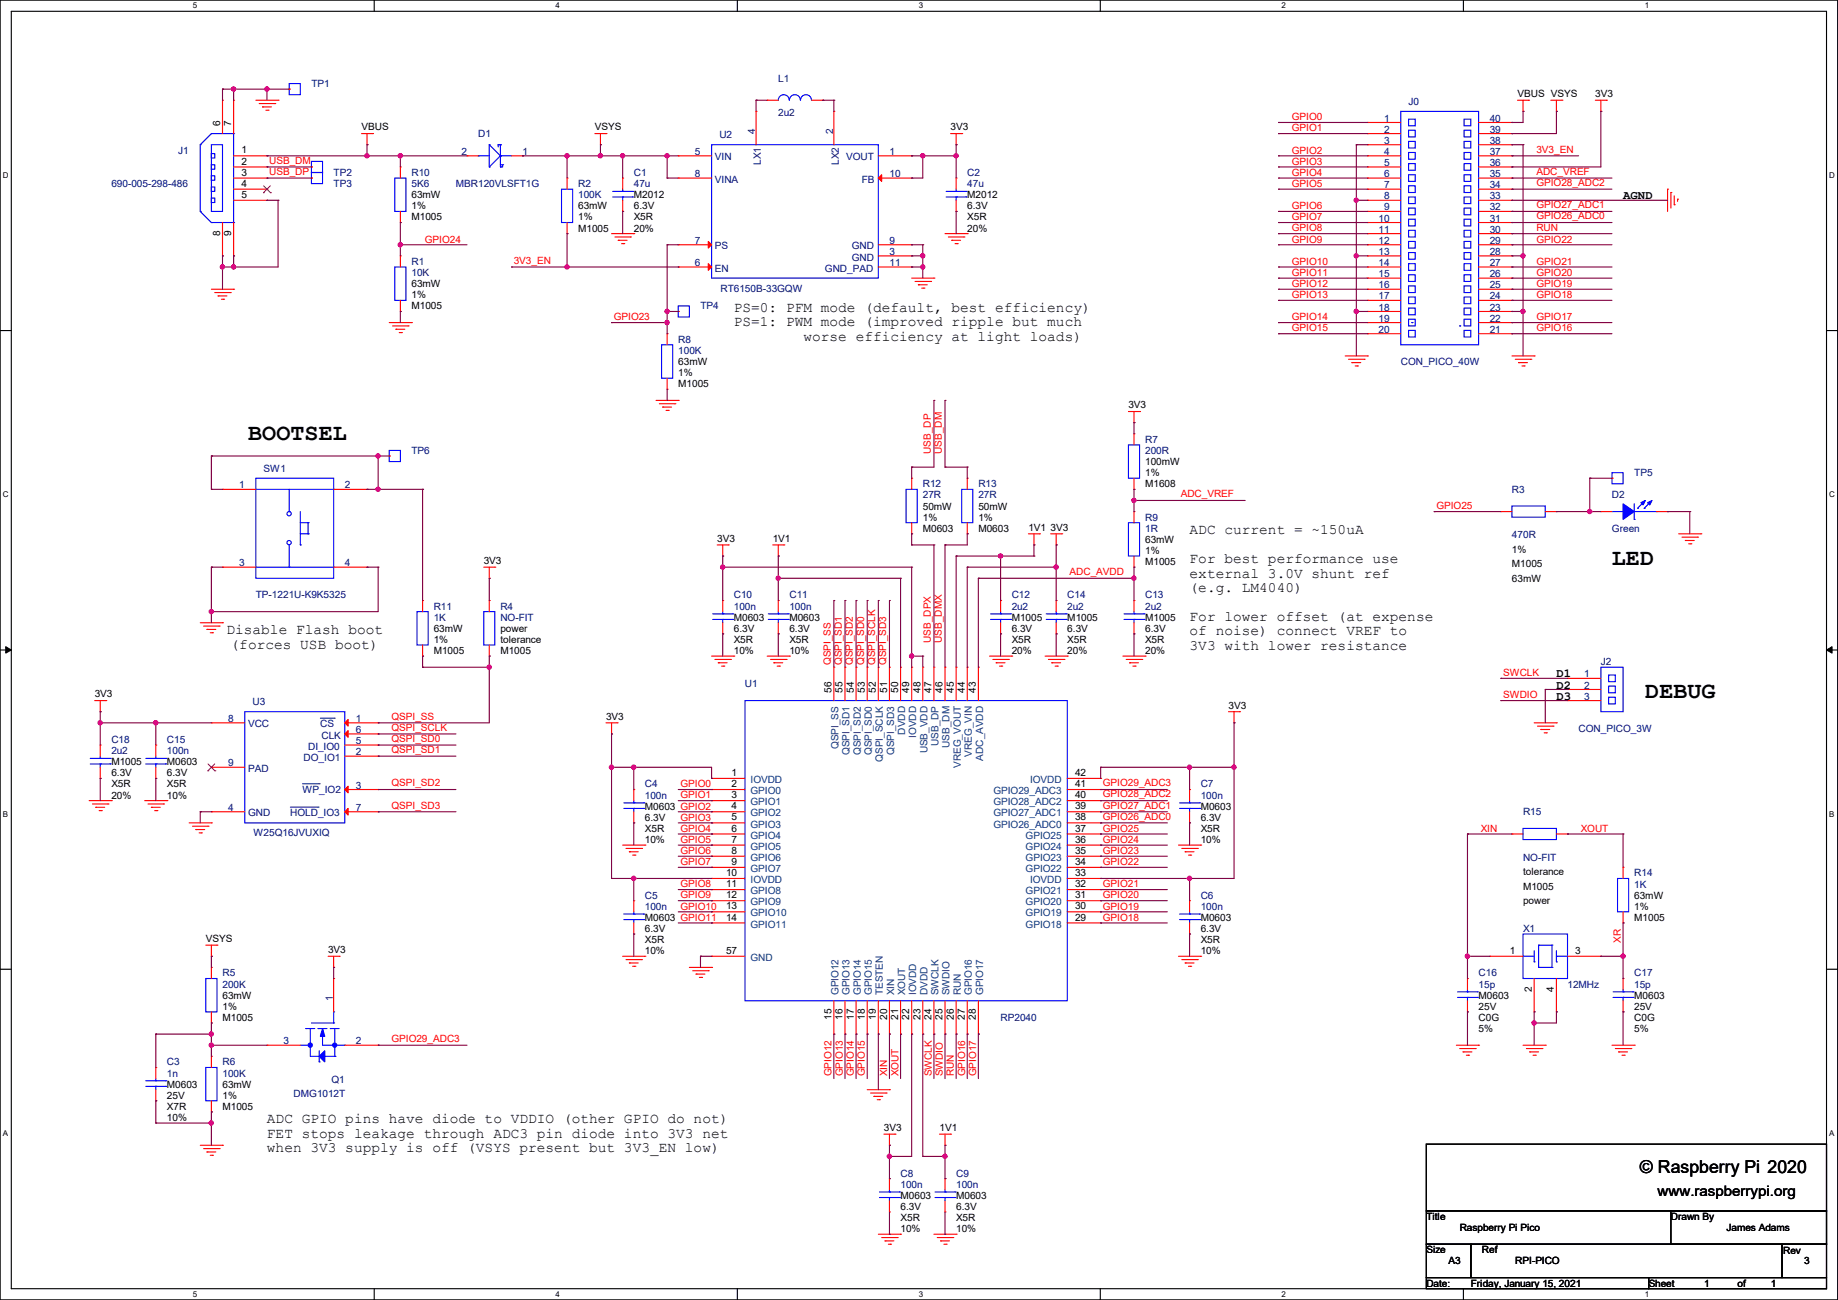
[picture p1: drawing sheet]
<svg xmlns="http://www.w3.org/2000/svg" width="420mm" height="297mm" viewBox="0 0 420 297" stroke-linecap="round" stroke-linejoin="round" font-family="sans-serif">
<defs><g id="words">
<g font-size="5.3">
<text x="56.7" y="100.5">BOOTSEL</text>
<text x="368.3" y="129">LED</text>
<text x="376" y="159.5">DEBUG</text>
</g>
<text font-size="4.1" x="374.7" y="268.1">© Raspberry Pi 2020</text>
<g font-size="3.3">
<text x="167.7" y="71.2">PS=0: PFM mode (default, best efficiency)</text>
<text x="167.7" y="74.5">PS=1: PWM mode (improved ripple but much</text>
<text x="183.6" y="77.9">worse efficiency at light loads)</text>
<text x="271.8" y="122">ADC current = ~150uA</text>
<text x="271.8" y="128.7">For best performance use</text>
<text x="271.8" y="132">external 3.0V shunt ref</text>
<text x="271.8" y="135.3">(e.g. LM4040)</text>
<text x="271.8" y="141.9">For lower offset (at expense</text>
<text x="51.7" y="144.9">Disable Flash boot</text>
<text x="52.7" y="148.2">(forces USB boot)</text>
<text x="271.8" y="145.2">of noise) connect VREF to</text>
<text x="271.8" y="148.5">3V3 with lower resistance</text>
<text x="61" y="256.7">ADC GPIO pins have diode to VDDIO (other GPIO do not)</text>
<text x="61" y="260">FET stops leakage through ADC3 pin diode into 3V3 net</text>
<text x="61" y="263.3">when 3V3 supply is off (VSYS present but 3V3_EN low)</text>
<text x="378.8" y="273.3">www.raspberrypi.org</text>
</g>
<g font-size="2.8">
<text x="370.9" y="45.6">AGND</text>
<text x="355.6" y="154.8">D1</text>
<text x="355.6" y="157.3">D2</text>
<text x="355.6" y="159.9">D3</text>
</g>
<g font-size="2.3" fill="#000080">
<text x="71.2" y="19.9">TP1</text>
<text x="177.8" y="18.6">L1</text>
<text x="321.9" y="24">J0</text>
<text x="177.8" y="26.5">2u2</text>
<text x="316.3" y="27.8">1</text>
<text x="340.4" y="27.8">40</text>
<text x="40.7" y="35.1">J1</text>
<text x="105.5" y="35.4">2</text>
<text x="109.3" y="31.3">D1</text>
<text x="119.4" y="35.4">1</text>
<text x="158.8" y="35.4">5</text>
<text x="164.4" y="31.6">U2</text>
<text x="172.6" y="30.5" transform="rotate(-90 172.6 30.5)">4</text>
<text x="190.4" y="30.5" transform="rotate(-90 190.4 30.5)">2</text>
<text x="203.2" y="35.4">1</text>
<text x="316.3" y="30.3">2</text>
<text x="316.3" y="32.9">3</text>
<text x="316.3" y="35.4">4</text>
<text x="340.4" y="30.3">39</text>
<text x="340.4" y="32.9">38</text>
<text x="340.4" y="35.4">37</text>
<text x="76.2" y="40.2">TP2</text>
<text x="94" y="40.2">R10</text>
<text x="144.8" y="40.2">C1</text>
<text x="158.8" y="40.5">8</text>
<text x="163.4" y="36.7">VIN</text>
<text x="163.4" y="41.7">VINA</text>
<text x="173.9" y="37.6" transform="rotate(-90 173.9 37.6)">LX1</text>
<text x="191.6" y="37.6" transform="rotate(-90 191.6 37.6)">LX2</text>
<text x="193.3" y="36.7">VOUT</text>
<text x="196.9" y="41.7">FB</text>
<text x="203.2" y="40.5">10</text>
<text x="221" y="40.2">C2</text>
<text x="316.3" y="37.9">5</text>
<text x="316.3" y="40.5">6</text>
<text x="340.4" y="37.9">36</text>
<text x="340.4" y="40.5">35</text>
<text x="25.4" y="42.8">690-005-298-486</text>
<text x="76.2" y="42.8">TP3</text>
<text x="94" y="42.8">5K6</text>
<text x="104.2" y="42.8">MBR120VLSFT1G</text>
<text x="132.1" y="42.8">R2</text>
<text x="132.1" y="45.3">100K</text>
<text x="144.8" y="42.8">47u</text>
<text x="221" y="42.8">47u</text>
<text x="316.3" y="43">7</text>
<text x="316.3" y="45.5">8</text>
<text x="340.4" y="43">34</text>
<text x="340.4" y="45.5">33</text>
<text x="315" y="50.6">10</text>
<text x="315" y="53.2">11</text>
<text x="316.3" y="48.1">9</text>
<text x="340.4" y="48.1">32</text>
<text x="340.4" y="50.6">31</text>
<text x="340.4" y="53.2">30</text>
<text x="158.8" y="55.7">7</text>
<text x="163.4" y="57">PS</text>
<text x="194.6" y="59.5">GND</text>
<text x="194.6" y="57">GND</text>
<text x="203.2" y="58.3">3</text>
<text x="203.2" y="55.7">9</text>
<text x="315" y="55.7">12</text>
<text x="315" y="58.2">13</text>
<text x="340.4" y="55.7">29</text>
<text x="340.4" y="58.2">28</text>
<text x="94" y="60.5">R1</text>
<text x="94" y="63.1">10K</text>
<text x="158.8" y="60.8">6</text>
<text x="163.4" y="62.1">EN</text>
<text x="188.5" y="62.1">GND_PAD</text>
<text x="203.2" y="60.8">11</text>
<text x="315" y="60.8">14</text>
<text x="315" y="63.3">15</text>
<text x="315" y="65.9">16</text>
<text x="340.4" y="60.8">27</text>
<text x="340.4" y="63.3">26</text>
<text x="340.4" y="65.9">25</text>
<text x="160.1" y="70.7">TP4</text>
<text x="164.6" y="66.6">RT6150B-33GQW</text>
<text x="315" y="68.4">17</text>
<text x="315" y="70.9">18</text>
<text x="340.4" y="68.4">24</text>
<text x="340.4" y="70.9">23</text>
<text x="315" y="73.5">19</text>
<text x="315" y="76">20</text>
<text x="340.4" y="73.5">22</text>
<text x="340.4" y="76">21</text>
<text x="155" y="78.3">R8</text>
<text x="155" y="80.9">100K</text>
<text x="320.1" y="83.4">CON_PICO_40W</text>
<text x="261.7" y="101.2">R7</text>
<text x="60.2" y="107.8">SW1</text>
<text x="94" y="103.7">TP6</text>
<text x="261.7" y="103.7">200R</text>
<text x="54.7" y="111.6">1</text>
<text x="78.8" y="111.6">2</text>
<text x="210.9" y="111.3">R12</text>
<text x="210.9" y="113.9">27R</text>
<text x="223.6" y="111.3">R13</text>
<text x="223.6" y="113.9">27R</text>
<text x="345.5" y="112.6">R3</text>
<text x="368.3" y="113.9">D2</text>
<text x="373.4" y="108.8">TP5</text>
<text x="261.7" y="119">R9</text>
<text x="261.7" y="121.5">1R</text>
<text x="345.5" y="123">470R</text>
<text x="368.3" y="121.5">Green</text>
<text x="54.7" y="129.4">3</text>
<text x="78.8" y="129.4">4</text>
<text x="58.5" y="136.7">TP-1221U-K9K5325</text>
<text x="167.7" y="136.7">C10</text>
<text x="180.4" y="136.7">C11</text>
<text x="231.2" y="136.7">C12</text>
<text x="243.9" y="136.7">C14</text>
<text x="261.7" y="136.7">C13</text>
<text x="99.1" y="139.3">R11</text>
<text x="99.1" y="141.8">1K</text>
<text x="114.3" y="139.3">R4</text>
<text x="114.3" y="141.8">NO-FIT</text>
<text x="167.7" y="139.3">100n</text>
<text x="180.4" y="139.3">100n</text>
<text x="231.2" y="139.3">2u2</text>
<text x="243.9" y="139.3">2u2</text>
<text x="261.7" y="139.3">2u2</text>
<text x="362" y="154.8">1</text>
<text x="365.8" y="152">J2</text>
<text x="57.7" y="161.1">U3</text>
<text x="170.2" y="157.1">U1</text>
<text x="362" y="157.3">2</text>
<text x="362" y="159.8">3</text>
<text x="52.1" y="164.9">8</text>
<text x="56.7" y="166.2">VCC</text>
<text x="73.2" y="166.2">CS</text>
<text x="81.3" y="164.9">1</text>
<text x="81.3" y="167.5">6</text>
<text x="360.7" y="167.2">CON_PICO_3W</text>
<text x="25.4" y="169.8">C18</text>
<text x="25.4" y="172.3">2u2</text>
<text x="38.1" y="169.8">C15</text>
<text x="38.1" y="172.3">100n</text>
<text x="69.4" y="173.8">DO_IO1</text>
<text x="70.4" y="171.3">DI_IO0</text>
<text x="73.4" y="168.7">CLK</text>
<text x="81.3" y="170">5</text>
<text x="81.3" y="172.5">2</text>
<text x="52.1" y="175.1">9</text>
<text x="56.7" y="176.4">PAD</text>
<text x="147.4" y="179.9">C4</text>
<text x="274.4" y="179.9">C7</text>
<text x="52.1" y="185.2">4</text>
<text x="69.1" y="181.2">WP_IO2</text>
<text x="81.3" y="180.2">3</text>
<text x="81.3" y="185.2">7</text>
<text x="147.4" y="182.5">100n</text>
<text x="274.4" y="182.5">100n</text>
<text x="56.7" y="186.5">GND</text>
<text x="58" y="191.1">W25Q16JVUXIQ</text>
<text x="66.3" y="186.5">HOLD_IO3</text>
<text x="348" y="186.3">R15</text>
<text x="348" y="196.7">NO-FIT</text>
<text x="373.4" y="200.2">R14</text>
<text x="373.4" y="202.8">1K</text>
<text x="147.4" y="205.3">C5</text>
<text x="147.4" y="207.9">100n</text>
<text x="274.4" y="205.3">C6</text>
<text x="274.4" y="207.9">100n</text>
<text x="348" y="212.9">X1</text>
<text x="50.8" y="223.1">R5</text>
<text x="50.8" y="225.6">200K</text>
<text x="337.9" y="223.1">C16</text>
<text x="337.9" y="225.6">15p</text>
<text x="358.2" y="225.6">12MHz</text>
<text x="373.4" y="223.1">C17</text>
<text x="373.4" y="225.6">15p</text>
<text x="76.1" y="228.6" transform="rotate(-90 76.1 228.6)">1</text>
<text x="228.6" y="233.3">RP2040</text>
<text x="64.8" y="238.6">3</text>
<text x="81.3" y="238.6">2</text>
<text x="38.1" y="243.4">C3</text>
<text x="38.1" y="246">1n</text>
<text x="50.8" y="243.4">R6</text>
<text x="50.8" y="246">100K</text>
<text x="67.1" y="250.5">DMG1012T</text>
<text x="75.7" y="247.5">Q1</text>
<text x="205.8" y="268.8">C8</text>
<text x="218.5" y="268.8">C9</text>
<text x="205.8" y="271.4">100n</text>
<text x="218.5" y="271.4">100n</text>
</g>
<g font-size="2.3">
<text x="346.8" y="22.2">VBUS VSYS</text>
<text x="364.5" y="22.2">3V3</text>
<text x="50.3" y="28.7" transform="rotate(-90 50.3 28.7)">6</text>
<text x="52.8" y="28.7" transform="rotate(-90 52.8 28.7)">7</text>
<text x="82.6" y="29.8">VBUS</text>
<text x="135.9" y="29.8">VSYS</text>
<text x="217.2" y="29.8">3V3</text>
<text x="55.2" y="35.1">1</text>
<text x="55.2" y="37.6">2</text>
<text x="55.2" y="40.1">3</text>
<text x="55.2" y="42.7">4</text>
<text x="55.2" y="45.2">5</text>
<text x="94" y="47.8">1%</text>
<text x="94" y="45.3">63mW</text>
<text x="132.1" y="47.8">63mW</text>
<text x="144.8" y="47.8">6.3V</text>
<text x="144.8" y="45.3">M2012</text>
<text x="221" y="47.8">6.3V</text>
<text x="221" y="45.3">M2012</text>
<text x="50.3" y="53.9" transform="rotate(-90 50.3 53.9)">8</text>
<text x="52.8" y="53.9" transform="rotate(-90 52.8 53.9)">9</text>
<text x="94" y="50.4">M1005</text>
<text x="132.1" y="50.4">1%</text>
<text x="132.1" y="52.9">M1005</text>
<text x="144.8" y="52.9">20%</text>
<text x="144.8" y="50.4">X5R</text>
<text x="221" y="52.9">20%</text>
<text x="221" y="50.4">X5R</text>
<text x="94" y="65.6">63mW</text>
<text x="94" y="68.2">1%</text>
<text x="94" y="70.7">M1005</text>
<text x="155" y="83.4">63mW</text>
<text x="155" y="85.9">1%</text>
<text x="155" y="88.5">M1005</text>
<text x="257.9" y="93.3">3V3</text>
<text x="261.7" y="106.3">100mW</text>
<text x="261.7" y="108.8">1%</text>
<text x="261.7" y="111.3">M1608</text>
<text x="210.9" y="119">1%</text>
<text x="210.9" y="116.4">50mW</text>
<text x="223.6" y="119">1%</text>
<text x="223.6" y="116.4">50mW</text>
<text x="163.9" y="123.8">3V3</text>
<text x="176.6" y="123.8">1V1</text>
<text x="210.9" y="121.5">M0603</text>
<text x="223.6" y="121.5">M0603</text>
<text x="235" y="121.2">1V1</text>
<text x="240.1" y="121.2">3V3</text>
<text x="261.7" y="124">63mW</text>
<text x="110.5" y="128.9">3V3</text>
<text x="261.7" y="126.6">1%</text>
<text x="261.7" y="129.1">M1005</text>
<text x="345.5" y="126.3">1%</text>
<text x="345.5" y="129.6">M1005</text>
<text x="345.5" y="132.9">63mW</text>
<text x="167.7" y="141.8">M0603</text>
<text x="180.4" y="141.8">M0603</text>
<text x="231.2" y="141.8">M1005</text>
<text x="243.9" y="141.8">M1005</text>
<text x="261.7" y="141.8">M1005</text>
<text x="99.1" y="146.9">1%</text>
<text x="99.1" y="149.4">M1005</text>
<text x="99.1" y="144.4">63mW</text>
<text x="114.3" y="146.9">tolerance</text>
<text x="114.3" y="149.4">M1005</text>
<text x="114.3" y="144.4">power</text>
<text x="167.7" y="144.4">6.3V</text>
<text x="167.7" y="149.4">10%</text>
<text x="167.7" y="146.9">X5R</text>
<text x="180.4" y="144.4">6.3V</text>
<text x="180.4" y="149.4">10%</text>
<text x="180.4" y="146.9">X5R</text>
<text x="231.2" y="144.4">6.3V</text>
<text x="231.2" y="149.4">20%</text>
<text x="231.2" y="146.9">X5R</text>
<text x="243.9" y="144.4">6.3V</text>
<text x="243.9" y="149.4">20%</text>
<text x="243.9" y="146.9">X5R</text>
<text x="261.7" y="144.4">6.3V</text>
<text x="261.7" y="149.4">20%</text>
<text x="261.7" y="146.9">X5R</text>
<text x="21.6" y="159.3">3V3</text>
<text x="190" y="158.3" transform="rotate(-90 190 158.3)">56</text>
<text x="192.5" y="158.3" transform="rotate(-90 192.5 158.3)">55</text>
<text x="195.1" y="158.3" transform="rotate(-90 195.1 158.3)">54</text>
<text x="197.6" y="158.3" transform="rotate(-90 197.6 158.3)">53</text>
<text x="200.2" y="158.3" transform="rotate(-90 200.2 158.3)">52</text>
<text x="202.7" y="158.3" transform="rotate(-90 202.7 158.3)">51</text>
<text x="205.2" y="158.3" transform="rotate(-90 205.2 158.3)">50</text>
<text x="207.8" y="158.3" transform="rotate(-90 207.8 158.3)">49</text>
<text x="210.3" y="158.3" transform="rotate(-90 210.3 158.3)">48</text>
<text x="212.9" y="158.3" transform="rotate(-90 212.9 158.3)">47</text>
<text x="215.4" y="158.3" transform="rotate(-90 215.4 158.3)">46</text>
<text x="217.9" y="158.3" transform="rotate(-90 217.9 158.3)">45</text>
<text x="220.5" y="158.3" transform="rotate(-90 220.5 158.3)">44</text>
<text x="223" y="158.3" transform="rotate(-90 223 158.3)">43</text>
<text x="280.7" y="161.9">3V3</text>
<text x="138.5" y="164.4">3V3</text>
<text x="25.4" y="177.4">6.3V</text>
<text x="25.4" y="174.8">M1005</text>
<text x="25.4" y="179.9">X5R</text>
<text x="38.1" y="177.4">6.3V</text>
<text x="38.1" y="174.8">M0603</text>
<text x="38.1" y="179.9">X5R</text>
<text x="167.2" y="177.3">1</text>
<text x="167.2" y="179.8">2</text>
<text x="245.7" y="179.8">41</text>
<text x="245.7" y="177.3">42</text>
<text x="25.4" y="182.5">20%</text>
<text x="38.1" y="182.5">10%</text>
<text x="147.4" y="185">M0603 GPIO2</text>
<text x="167.2" y="182.4">3</text>
<text x="167.2" y="184.9">4</text>
<text x="245.7" y="184.9">39</text>
<text x="245.7" y="182.4">40</text>
<text x="274.4" y="185">M0603</text>
<text x="147.4" y="187.5">6.3V</text>
<text x="147.4" y="190.1">X5R</text>
<text x="167.2" y="187.5">5</text>
<text x="167.2" y="190">6</text>
<text x="245.7" y="190">37</text>
<text x="245.7" y="187.5">38</text>
<text x="274.4" y="187.5">6.3V</text>
<text x="274.4" y="190.1">X5R</text>
<text x="147.4" y="192.6">10%</text>
<text x="167.2" y="192.5">7</text>
<text x="167.2" y="195.1">8</text>
<text x="167.2" y="197.6">9</text>
<text x="245.7" y="197.6">34</text>
<text x="245.7" y="195.1">35</text>
<text x="245.7" y="192.5">36</text>
<text x="274.4" y="192.6">10%</text>
<text x="165.9" y="200.2">10</text>
<text x="165.9" y="202.7">11</text>
<text x="245.7" y="202.7">32</text>
<text x="245.7" y="200.2">33</text>
<text x="348" y="200">tolerance</text>
<text x="348" y="203.3">M1005</text>
<text x="165.9" y="205.2">12</text>
<text x="165.9" y="207.8">13</text>
<text x="245.7" y="207.8">30</text>
<text x="245.7" y="205.2">31</text>
<text x="348" y="206.6">power</text>
<text x="373.4" y="207.9">1%</text>
<text x="373.4" y="205.3">63mW</text>
<text x="47" y="215.2">VSYS</text>
<text x="147.4" y="212.9">6.3V</text>
<text x="147.4" y="210.4">M0603 GPIO11</text>
<text x="147.4" y="215.5">X5R</text>
<text x="165.9" y="210.3">14</text>
<text x="245.7" y="210.3">29</text>
<text x="274.4" y="212.9">6.3V</text>
<text x="274.4" y="210.4">M0603</text>
<text x="274.4" y="215.5">X5R</text>
<text x="373.4" y="210.4">M1005</text>
<text x="75" y="217.8">3V3</text>
<text x="147.4" y="218">10%</text>
<text x="165.9" y="217.9">57</text>
<text x="274.4" y="218">10%</text>
<text x="345" y="217.9">1</text>
<text x="360" y="217.9">3</text>
<text x="350" y="226.6" transform="rotate(-90 350 226.6)">2</text>
<text x="355.1" y="226.6" transform="rotate(-90 355.1 226.6)">4</text>
<text x="50.8" y="230.7">1%</text>
<text x="50.8" y="233.3">M1005</text>
<text x="50.8" y="228.2">63mW</text>
<text x="190" y="233" transform="rotate(-90 190 233)">15</text>
<text x="192.5" y="233" transform="rotate(-90 192.5 233)">16</text>
<text x="195.1" y="233" transform="rotate(-90 195.1 233)">17</text>
<text x="197.6" y="233" transform="rotate(-90 197.6 233)">18</text>
<text x="200.2" y="233" transform="rotate(-90 200.2 233)">19</text>
<text x="202.7" y="233" transform="rotate(-90 202.7 233)">20</text>
<text x="205.2" y="233" transform="rotate(-90 205.2 233)">21</text>
<text x="207.8" y="233" transform="rotate(-90 207.8 233)">22</text>
<text x="210.3" y="233" transform="rotate(-90 210.3 233)">23</text>
<text x="212.9" y="233" transform="rotate(-90 212.9 233)">24</text>
<text x="215.4" y="233" transform="rotate(-90 215.4 233)">25</text>
<text x="217.9" y="233" transform="rotate(-90 217.9 233)">26</text>
<text x="220.5" y="233" transform="rotate(-90 220.5 233)">27</text>
<text x="223" y="233" transform="rotate(-90 223 233)">28</text>
<text x="337.9" y="230.7">25V</text>
<text x="337.9" y="228.2">M0603</text>
<text x="337.9" y="233.3">C0G</text>
<text x="373.4" y="230.7">25V</text>
<text x="373.4" y="228.2">M0603</text>
<text x="373.4" y="233.3">C0G</text>
<text x="337.9" y="235.8">5%</text>
<text x="373.4" y="235.8">5%</text>
<text x="38.1" y="251">25V</text>
<text x="38.1" y="248.5">M0603</text>
<text x="50.8" y="251">1%</text>
<text x="50.8" y="248.5">63mW</text>
<text x="38.1" y="256.1">10%</text>
<text x="38.1" y="253.6">X7R</text>
<text x="50.8" y="253.6">M1005</text>
<text x="202" y="258.4">3V3</text>
<text x="214.7" y="258.4">1V1</text>
<text x="205.8" y="273.9">M0603</text>
<text x="218.5" y="273.9">M0603</text>
<text x="205.8" y="276.4">6.3V</text>
<text x="205.8" y="281.5">10%</text>
<text x="205.8" y="279">X5R</text>
<text x="218.5" y="276.4">6.3V</text>
<text x="218.5" y="281.5">10%</text>
<text x="218.5" y="279">X5R</text>
<text x="325.9" y="278.7">Title</text>
<text x="333.5" y="281.3">Raspberry Pi Pico</text>
<text x="381.8" y="278.7">Drawn By</text>
<text x="394.5" y="281.3">James Adams</text>
<text x="325.9" y="286.3">Size</text>
<text x="338.6" y="286.3">Ref</text>
<text x="407.5" y="286.6">Rev</text>
<text x="325.9" y="294">Date:</text>
<text x="331" y="288.9">A3</text>
<text x="336.1" y="294">Friday, January 15, 2021</text>
<text x="346.2" y="288.9">RPI-PICO</text>
<text x="376.7" y="294">Sheet</text>
<text x="389.4" y="294">1</text>
<text x="397.1" y="294">of</text>
<text x="404.7" y="294">1</text>
<text x="412.3" y="288.9">3</text>
</g>
<g font-size="2.3" fill="#f00">
<text x="295.2" y="27.5">GPIO0</text>
<text x="295.2" y="30">GPIO1</text>
<text x="295.2" y="35.1">GPIO2</text>
<text x="351.1" y="34.9">3V3_EN</text>
<text x="61.5" y="37.4">USB_DM</text>
<text x="61.5" y="40">USB_DP</text>
<text x="295.2" y="37.6">GPIO3</text>
<text x="295.2" y="40.2">GPIO4</text>
<text x="351.1" y="40">ADC_VREF</text>
<text x="295.2" y="42.7">GPIO5</text>
<text x="295.2" y="47.8">GPIO6</text>
<text x="351.1" y="42.5">GPIO28_ADC2</text>
<text x="351.1" y="47.6">GPIO27_ADC1</text>
<text x="295.2" y="50.3">GPIO7</text>
<text x="295.2" y="52.9">GPIO8</text>
<text x="351.1" y="50.1">GPIO26_ADC0</text>
<text x="351.1" y="52.9">RUN</text>
<text x="97.1" y="55.4">GPIO24</text>
<text x="295.2" y="55.4">GPIO9</text>
<text x="351.1" y="55.4">GPIO22</text>
<text x="117.4" y="60.3">3V3_EN</text>
<text x="295.2" y="60.5">GPIO10</text>
<text x="295.2" y="63">GPIO11</text>
<text x="295.2" y="65.6">GPIO12</text>
<text x="351.1" y="60.5">GPIO21</text>
<text x="351.1" y="63">GPIO20</text>
<text x="351.1" y="65.6">GPIO19</text>
<text x="295.2" y="68.1">GPIO13</text>
<text x="351.1" y="68.1">GPIO18</text>
<text x="140.3" y="73.2">GPIO23</text>
<text x="295.2" y="73.2">GPIO14</text>
<text x="295.2" y="75.7">GPIO15</text>
<text x="351.1" y="73.2">GPIO17</text>
<text x="351.1" y="75.7">GPIO16</text>
<text x="212.7" y="103.7" transform="rotate(-90 212.7 103.7)">USB_DP</text>
<text x="215.2" y="103.7" transform="rotate(-90 215.2 103.7)">USB_DM</text>
<text x="269.8" y="113.6">ADC_VREF</text>
<text x="328.2" y="116.4">GPIO25</text>
<text x="244.4" y="131.4">ADC_AVDD</text>
<text x="212.7" y="146.9" transform="rotate(-90 212.7 146.9)">USB_DPX</text>
<text x="215.2" y="146.9" transform="rotate(-90 215.2 146.9)">USB_DMX</text>
<text x="189.8" y="151.9" transform="rotate(-90 189.8 151.9)">QSPI_SS</text>
<text x="192.4" y="151.9" transform="rotate(-90 192.4 151.9)">QSPI_SD1</text>
<text x="194.9" y="151.9" transform="rotate(-90 194.9 151.9)">QSPI_SD2</text>
<text x="197.4" y="151.9" transform="rotate(-90 197.4 151.9)">QSPI_SD0</text>
<text x="200" y="151.9" transform="rotate(-90 200 151.9)">QSPI_SCLK</text>
<text x="202.5" y="151.9" transform="rotate(-90 202.5 151.9)">QSPI_SD3</text>
<text x="343.5" y="154.5">SWCLK</text>
<text x="343.5" y="159.6">SWDIO</text>
<text x="89.5" y="164.4">QSPI_SS</text>
<text x="89.5" y="167">QSPI_SCLK</text>
<text x="89.5" y="169.5">QSPI_SD0</text>
<text x="89.5" y="172">QSPI_SD1</text>
<text x="89.5" y="179.7">QSPI_SD2</text>
<text x="155.5" y="179.9">GPIO0</text>
<text x="252" y="179.7">GPIO29_ADC3</text>
<text x="89.5" y="184.7">QSPI_SD3</text>
<text x="155.5" y="182.4">GPIO1</text>
<text x="252" y="184.7">GPIO27_ADC1</text>
<text x="252" y="182.2">GPIO28_ADC2</text>
<text x="155.5" y="187.5">GPIO3</text>
<text x="155.5" y="190">GPIO4</text>
<text x="252" y="190">GPIO25</text>
<text x="252" y="187.3">GPIO26_ADC0</text>
<text x="338.4" y="190">XIN</text>
<text x="361.2" y="190">XOUT</text>
<text x="155.5" y="192.6">GPIO5</text>
<text x="155.5" y="195.1">GPIO6</text>
<text x="155.5" y="197.7">GPIO7</text>
<text x="252" y="197.7">GPIO22</text>
<text x="252" y="195.1">GPIO23</text>
<text x="252" y="192.6">GPIO24</text>
<text x="155.5" y="202.7">GPIO8</text>
<text x="252" y="202.7">GPIO21</text>
<text x="155.5" y="205.3">GPIO9</text>
<text x="155.5" y="207.8">GPIO10</text>
<text x="252" y="207.8">GPIO19</text>
<text x="252" y="205.3">GPIO20</text>
<text x="252" y="210.4">GPIO18</text>
<text x="370.4" y="215.4" transform="rotate(-90 370.4 215.4)">XR</text>
<text x="89.5" y="238.1">GPIO29_ADC3</text>
<text x="190" y="245.9" transform="rotate(-90 190 245.9)">GPIO12</text>
<text x="192.6" y="245.9" transform="rotate(-90 192.6 245.9)">GPIO13</text>
<text x="195.1" y="245.9" transform="rotate(-90 195.1 245.9)">GPIO14</text>
<text x="197.7" y="245.9" transform="rotate(-90 197.7 245.9)">GPIO15</text>
<text x="202.7" y="245.9" transform="rotate(-90 202.7 245.9)">XIN</text>
<text x="205.3" y="245.9" transform="rotate(-90 205.3 245.9)">XOUT</text>
<text x="212.9" y="245.9" transform="rotate(-90 212.9 245.9)">SWCLK</text>
<text x="215.4" y="245.9" transform="rotate(-90 215.4 245.9)">SWDIO</text>
<text x="218" y="245.9" transform="rotate(-90 218 245.9)">RUN</text>
<text x="220.5" y="245.9" transform="rotate(-90 220.5 245.9)">GPIO16</text>
<text x="223.1" y="245.9" transform="rotate(-90 223.1 245.9)">GPIO17</text>
</g>
<g font-size="2.3" fill="#004080">
<text x="206.8" y="167.8" transform="rotate(-90 206.8 167.8)">DVDD</text>
<text x="191.6" y="171.1" transform="rotate(-90 191.6 171.1)">QSPI_SS</text>
<text x="194.1" y="172.5" transform="rotate(-90 194.1 172.5)">QSPI_SD1</text>
<text x="196.7" y="172.5" transform="rotate(-90 196.7 172.5)">QSPI_SD2</text>
<text x="199.2" y="172.5" transform="rotate(-90 199.2 172.5)">QSPI_SD0</text>
<text x="204.3" y="172.5" transform="rotate(-90 204.3 172.5)">QSPI_SD3</text>
<text x="209.4" y="168.6" transform="rotate(-90 209.4 168.6)">IOVDD</text>
<text x="211.9" y="172.1" transform="rotate(-90 211.9 172.1)">USB_VDD</text>
<text x="214.5" y="170.5" transform="rotate(-90 214.5 170.5)">USB_DP</text>
<text x="217" y="170.9" transform="rotate(-90 217 170.9)">USB_DM</text>
<text x="222.1" y="172.9" transform="rotate(-90 222.1 172.9)">VREG_VIN</text>
<text x="224.6" y="173.8" transform="rotate(-90 224.6 173.8)">ADC_AVDD</text>
<text x="171.5" y="178.9">IOVDD</text>
<text x="201.8" y="174" transform="rotate(-90 201.8 174)">QSPI_SCLK</text>
<text x="219.5" y="175.4" transform="rotate(-90 219.5 175.4)">VREG_VOUT</text>
<text x="235.4" y="178.9">IOVDD</text>
<text x="171.5" y="181.4">GPIO0</text>
<text x="171.5" y="184">GPIO1</text>
<text x="227" y="184">GPIO28_ADC2</text>
<text x="227" y="181.4">GPIO29_ADC3</text>
<text x="171.5" y="186.5">GPIO2</text>
<text x="171.5" y="189.1">GPIO3</text>
<text x="171.5" y="191.6">GPIO4</text>
<text x="227" y="189.1">GPIO26_ADC0</text>
<text x="227" y="186.5">GPIO27_ADC1</text>
<text x="234.4" y="191.6">GPIO25</text>
<text x="171.5" y="194.1">GPIO5</text>
<text x="171.5" y="196.7">GPIO6</text>
<text x="234.4" y="196.7">GPIO23</text>
<text x="234.4" y="194.1">GPIO24</text>
<text x="171.5" y="199.2">GPIO7</text>
<text x="171.5" y="201.8">IOVDD</text>
<text x="234.4" y="199.2">GPIO22</text>
<text x="235.4" y="201.8">IOVDD</text>
<text x="171.5" y="204.3">GPIO8</text>
<text x="171.5" y="206.8">GPIO9</text>
<text x="171.5" y="209.4">GPIO10</text>
<text x="234.4" y="209.4">GPIO19</text>
<text x="234.4" y="206.8">GPIO20</text>
<text x="234.4" y="204.3">GPIO21</text>
<text x="171.5" y="211.9">GPIO11</text>
<text x="234.4" y="211.9">GPIO18</text>
<text x="171.5" y="219.5">GND</text>
<text x="191.6" y="227.4" transform="rotate(-90 191.6 227.4)">GPIO12</text>
<text x="194.1" y="227.4" transform="rotate(-90 194.1 227.4)">GPIO13</text>
<text x="196.7" y="227.4" transform="rotate(-90 196.7 227.4)">GPIO14</text>
<text x="199.2" y="227.4" transform="rotate(-90 199.2 227.4)">GPIO15</text>
<text x="201.8" y="227.4" transform="rotate(-90 201.8 227.4)">TESTEN</text>
<text x="204.3" y="227.4" transform="rotate(-90 204.3 227.4)">XIN</text>
<text x="206.8" y="227.4" transform="rotate(-90 206.8 227.4)">XOUT</text>
<text x="209.4" y="227.4" transform="rotate(-90 209.4 227.4)">IOVDD</text>
<text x="211.9" y="227.4" transform="rotate(-90 211.9 227.4)">DVDD</text>
<text x="214.5" y="227.4" transform="rotate(-90 214.5 227.4)">SWCLK</text>
<text x="217" y="227.4" transform="rotate(-90 217 227.4)">SWDIO</text>
<text x="219.5" y="227.4" transform="rotate(-90 219.5 227.4)">RUN</text>
<text x="222.1" y="227.4" transform="rotate(-90 222.1 227.4)">GPIO16</text>
<text x="224.6" y="227.4" transform="rotate(-90 224.6 227.4)">GPIO17</text>
</g>
<g font-size="1.8">
<text x="44" y="1.9">5</text>
<text x="127" y="1.9">4</text>
<text x="209.9" y="1.9">3</text>
<text x="292.9" y="1.9">2</text>
<text x="375.8" y="1.9">1</text>
<text x=".7" y="40.6">D</text>
<text x="418" y="40.6">D</text>
<text x=".7" y="113.6">C</text>
<text x="418" y="113.6">C</text>
<text x=".7" y="186.6">B</text>
<text x="418" y="186.6">B</text>
<text x=".7" y="259.5">A</text>
<text x="418" y="259.5">A</text>
<text x="44" y="296.3">5</text>
<text x="127" y="296.3">4</text>
<text x="209.9" y="296.3">3</text>
<text x="292.9" y="296.3">2</text>
<text x="375.8" y="296.3">1</text>
</g>
</g></defs>
<path d="M0 0h419.9v297h-419.9zM2.6 2.6h414.8v291.8h-414.8z" fill="none" stroke="#000" stroke-width=".25"/>
<g fill="#fff">
<path d="M44 .3h1v2h-1z"/>
<path d="M44 294.7h1v2h-1z"/>
</g>
<path d="M85.5 0v2.6M85.5 294.4v2.6" fill="none" stroke="#000" stroke-width=".25"/>
<g fill="#fff">
<path d="M127 .3h.9v2h-.9z"/>
<path d="M127 294.7h.9v2h-.9z"/>
</g>
<path d="M168.5 0v2.6M168.5 294.4v2.6" fill="none" stroke="#000" stroke-width=".25"/>
<g fill="#fff">
<path d="M209.9 .3h1v2h-1z"/>
<path d="M209.9 294.7h1v2h-1z"/>
</g>
<path d="M251.4 0v2.6M251.4 294.4v2.6" fill="none" stroke="#000" stroke-width=".25"/>
<g fill="#fff">
<path d="M292.9 .3h.9v2h-.9z"/>
<path d="M292.9 294.7h.9v2h-.9z"/>
</g>
<path d="M334.4 0v2.6M334.4 294.4v2.6" fill="none" stroke="#000" stroke-width=".25"/>
<g fill="#fff">
<path d="M375.8 .3h1v2h-1z"/>
<path d="M375.8 294.7h1v2h-1z"/>
<path d="M.7 39h1.2v2h-1.2z"/>
<path d="M418 39h1.3v2h-1.3z"/>
<path d="M.7 112h1.2v2h-1.2z"/>
<path d="M418 112h1.3v2h-1.3z"/>
</g>
<path d="M0 75.5h2.6M417.4 75.5h2.5" fill="none" stroke="#000" stroke-width=".25"/>
<g fill="#fff">
<path d="M.7 185h1.2v1.9h-1.2z"/>
<path d="M418 185h1.2v1.9h-1.2z"/>
</g>
<path d="M0 148.5h2.6M417.4 148.5h2.5" fill="none" stroke="#000" stroke-width=".25"/>
<path d="M1.3 147.7l1.3 .8-1.3 .7zM417.4 148.5l1.2-.8v1.5z" fill="#000"/>
<path d="M1.3 147.7l1.3 .8-1.3 .7zM417.4 148.5l1.2-.8v1.5z" fill="none" stroke="#000" stroke-width=".23"/>
<g fill="#fff">
<path d="M.7 257.9h1.2v2h-1.2z"/>
<path d="M418 257.9h1.2v2h-1.2z"/>
</g>
<path d="M0 221.4h2.6M417.4 221.4h2.5M325.9 261.4h91.5v15.2h-91.5zM325.9 276.6h91.5v7.7h-91.5zM381.8 276.6h35.6v7.7h-35.6zM325.9 284.3h10.2v7.6h-10.2zM325.9 291.9h50.8v2.5h-50.8zM336.1 284.3h71.1v7.6h-71.1zM376.7 291.9h40.7v2.5h-40.7zM407.2 284.3h10.2v7.6h-10.2z" fill="none" stroke="#000" stroke-width=".25"/>
<g fill="none" stroke="#f00" stroke-width=".25">
<path d="M58.5 22.9h5M59.2 23.7h3.6M60 24.4h.1M60 24.4h2M60.7 25.2h.6M61.3 25.2h.1M62.8 23.7h.1M63.5 22.9h.1M82.6 30.5h2.5M83.9 33.1h.1M83.9 30.5v2.6M85.1 30.5h.1"/>
<path d="M135.9 30.5h2.6M137.2 33.1h.1M137.2 30.5v2.6M138.5 30.5h.1M155 35.6h.1M155 35.6h7.6M172.8 25.4h.1M172.8 25.4v7.7M190.5 25.4h.1M190.5 25.4v7.7M200.7 35.6h7.6M208.3 35.6h.1"/>
<path d="M217.2 30.5h2.6M218.5 33.1h.1M218.5 30.5v2.6M219.8 30.5h.1M346.8 22.9h2.5M348 25.4h.1M348 22.9v2.5M349.3 22.9h.1M354.4 22.9h2.5M355.6 25.4h.1M355.6 22.9v2.5M356.9 22.9h.1"/>
<path d="M364.5 22.9h2.6M365.8 25.4h.1M365.8 22.9v2.5M367.1 22.9h.1M139.7 53.4h5.1M140.5 54.1h3.6M141.3 54.9h.1M141.3 54.9h2M142 55.7h.5M142.5 55.7h.1M144.1 54.1h.1M144.8 53.4h.1"/>
<path d="M200.7 58.5h7.6M208.3 58.5h.1M215.9 53.4h5.1M216.7 54.1h3.6M217.5 54.9h.1M217.5 54.9h2M218.2 55.7h.5M218.7 55.7h.1M220.3 54.1h.1M221 53.4h.1M381 43.2h.1M381 43.2v5.1"/>
<path d="M381.8 44h.1M381.8 44v3.5M382.6 46.8h.1M382.6 44.7v2.1M383.3 45.5h.1M383.3 45.5v.5M48.3 66.1h5.1M49.1 66.8h3.5M49.8 67.6h.1M49.8 67.6h2.1M50.6 68.4h.5M51.1 68.4h.1"/>
<path d="M52.6 66.8h.1M53.4 66.1h.1M88.9 73.7h5.1M89.7 74.5h3.6M90.5 75.2h.1M90.5 75.2h2M91.2 76h.5M91.7 76h.1M93.3 74.5h.1M94 73.7h.1M208.3 63.5h5.1M209.1 64.3h3.5"/>
<path d="M209.8 65.1h.1M209.8 65.1h2.1M210.6 65.8h.5M211.1 65.8h.1M212.6 64.3h.1M213.4 63.5h.1M149.9 91.5h5.1M150.7 92.2h3.5M151.4 93h.1M151.4 93h2.1M152.2 93.8h.5M152.7 93.8h.1"/>
<path d="M154.2 92.2h.1M155 91.5h.1M257.9 94h2.5M259.1 96.6h.1M259.1 94v2.6M260.4 94h.1M307.4 81.3h5.1M308.1 82.1h3.6M308.9 82.8h.1M308.9 82.8h2M309.7 83.6h.5M310.2 83.6h.1"/>
<path d="M311.7 82.1h.1M312.5 81.3h.1M345.5 81.3h5.1M346.2 82.1h3.6M347 82.8h.1M347 82.8h2M347.8 83.6h.5M348.3 83.6h.1M349.8 82.1h.1M350.6 81.3h.1M50.8 111.8h.1M50.8 111.8h7.7"/>
<path d="M76.2 111.8h7.7M83.9 111.8h.1M50.8 129.6h.1M50.8 129.6h7.7M76.2 129.6h7.7M83.9 129.6h.1M110.5 129.6h2.6M111.8 132.1h.1M111.8 129.6v2.5M113.1 129.6h.1M163.9 124.5h2.5M165.1 127h.1"/>
<path d="M165.1 124.5v2.5M166.4 124.5h.1M176.6 124.5h2.5M177.8 127h.1M177.8 124.5v2.5M179.1 124.5h.1M235 122h2.5M236.3 124.5h.1M236.3 122v2.5M237.5 122h.1M240.1 122h2.5M241.3 124.5h.1"/>
<path d="M241.3 122v2.5M242.6 122h.1M383.6 122h5.1M384.3 122.7h3.6M385.1 123.5h.1M385.1 123.5h2M385.9 124.2h.5M386.4 124.2h.1M387.9 122.7h.1M388.7 122h.1M45.8 142.3h5M46.5 143h3.6"/>
<path d="M47.3 143.8h.1M47.3 143.8h2M48 144.6h.6M48.6 144.6h.1M50.1 143h.1M50.8 142.3h.1M162.6 149.9h5.1M163.4 150.7h3.5M164.1 151.4h.1M164.1 151.4h2.1M164.9 152.2h.5M165.4 152.2h.1"/>
<path d="M166.9 150.7h.1M167.7 149.9h.1M175.3 149.9h5.1M176.1 150.7h3.5M176.8 151.4h.1M176.8 151.4h2.1M177.6 152.2h.5M178.1 152.2h.1M179.6 150.7h.1M180.4 149.9h.1M226.1 149.9h5.1M226.9 150.7h3.5"/>
<path d="M227.6 151.4h.1M227.6 151.4h2.1M228.4 152.2h.5M228.9 152.2h.1M230.4 150.7h.1M231.2 149.9h.1M238.8 149.9h5.1M239.6 150.7h3.5M240.3 151.4h.1M240.3 151.4h2.1M241.1 152.2h.5M241.6 152.2h.1"/>
<path d="M243.1 150.7h.1M243.9 149.9h.1M256.6 149.9h5.1M257.3 150.7h3.6M258.1 151.4h.1M258.1 151.4h2M258.9 152.2h.5M259.4 152.2h.1M260.9 150.7h.1M261.7 149.9h.1M21.6 160.1h2.6M22.9 162.6h.1"/>
<path d="M22.9 170.2h.1M22.9 177.8h.1M22.9 160.1v2.5M22.9 170.2v2.6M22.9 175.3v2.5M24.2 160.1h.1M138.5 165.1h2.5M139.7 167.7h.1M139.7 165.1v2.6M141 165.1h.1M280.7 162.6h2.6M282 165.1h.1"/>
<path d="M282 162.6v2.5M283.3 162.6h.1M350.6 165.1h5M351.3 165.9h3.6M352.1 166.7h.1M352.1 166.7h2M352.8 167.4h.6M353.4 167.4h.1M354.9 165.9h.1M355.6 165.1h.1M20.4 182.9h5M21.1 183.7h3.6"/>
<path d="M21.9 184.4h.1M21.9 184.4h2M22.6 185.2h.6M23.2 185.2h.1M24.7 183.7h.1M25.4 182.9h.1M33.1 182.9h5M33.8 183.7h3.6M34.6 184.4h.1M34.6 184.4h2M35.3 185.2h.6M35.9 185.2h.1"/>
<path d="M37.4 183.7h.1M38.1 182.9h.1M43.2 188h5.1M44 188.8h3.5M44.7 189.5h.1M44.7 189.5h2.1M45.5 190.3h.5M46 190.3h.1M47.5 188.8h.1M48.3 188h.1M142.3 193.1h5.1M143 193.8h3.6"/>
<path d="M143.8 194.6h.1M143.8 194.6h2M144.6 195.4h.5M145.1 195.4h.1M146.6 193.8h.1M147.4 193.1h.1M269.3 193.1h5.1M270 193.8h3.6M270.8 194.6h.1M270.8 194.6h2M271.6 195.4h.5M272.1 195.4h.1"/>
<path d="M273.6 193.8h.1M274.4 193.1h.1M47 215.9h2.6M48.3 218.5h.1M48.3 215.9v2.6M49.6 215.9h.1M75 218.5h2.5M76.2 218.5v2.5M77.5 218.5h.1M142.3 218.5h5.1M143 219.2h3.6M146.6 219.2h.1"/>
<path d="M147.4 218.5h.1M269.3 218.5h5.1M270 219.2h3.6M273.6 219.2h.1M274.4 218.5h.1M48.3 233.7h.1M48.3 221h.1M48.3 221v2.6M48.3 231.2v2.5M76.2 221h.1M143.8 220h.1M143.8 220h2"/>
<path d="M144.6 220.8h.5M145.1 220.8h.1M157.5 221h5.1M158.3 221.8h3.5M159 222.5h.1M159 222.5h2.1M159.8 223.3h.5M160.3 223.3h.1M161.8 221.8h.1M162.6 221h.1M270.8 220h.1M270.8 220h2"/>
<path d="M271.6 220.8h.5M272.1 220.8h.1M332.8 238.8h5.1M333.5 239.6h3.6M337.1 239.6h.1M337.9 238.8h.1M348 238.8h5.1M348.8 239.6h3.5M352.3 239.6h.1M353.1 238.8h.1M368.3 238.8h5.1M369.1 239.6h3.6"/>
<path d="M372.7 239.6h.1M373.4 238.8h.1M198.2 249h5M198.9 249.7h3.6M199.7 250.5h.1M199.7 250.5h2M200.4 251.2h.6M201 251.2h.1M202 259.1h2.5M202.5 249.7h.1M203.2 249h.1M203.2 259.1v2.6"/>
<path d="M204.5 259.1h.1M214.7 259.1h2.5M215.9 259.1v2.6M217.2 259.1h.1M334.3 240.3h.1M334.3 240.3h2M335.1 241.1h.5M335.6 241.1h.1M349.5 240.3h.1M349.5 240.3h2.1M350.3 241.1h.5M350.8 241.1h.1"/>
<path d="M369.9 240.3h.1M369.9 240.3h2M370.6 241.1h.5M371.1 241.1h.1M45.8 261.7h5M46.5 262.4h3.6M47.3 263.2h.1M47.3 263.2h2M48 263.9h.6M48.6 263.9h.1M50.1 262.4h.1M50.8 261.7h.1"/>
<path d="M203.2 261.7h.1M215.9 261.7h.1M200.7 282h5.1M201.5 282.7h3.5M202.2 283.5h.1M202.2 283.5h2.1M203 284.3h.5M203.5 284.3h.1M205 282.7h.1M205.8 282h.1M213.4 282h5.1M214.2 282.7h3.5"/>
<path d="M214.9 283.5h.1M214.9 283.5h2.1M215.7 284.3h.5M216.2 284.3h.1M217.7 282.7h.1M218.5 282h.1"/>
</g>
<g fill="none" stroke="#00f" stroke-width=".25">
<path d="M162.6 33.1h38.1v30.4h-38.1zM58.5 109.3h17.7v22.8h-17.7zM58.5 111.8h17.7M66.1 116.9h.1M66.1 111.8v5.1M68.6 116.9v7.6M68.6 119.4h1.8M70.4 119.4h.1M70.4 119.4v2.6M76.2 111.8h.1M58.5 129.6h17.7M66.1 129.6h.1"/>
<path d="M66.1 124.5v5.1M68.6 124.5h.1M68.6 122h1.8M70.4 122h.1M76.2 129.6h.1M20.6 174.5h4.6M20.6 173.3h4.6M22.9 173.3h.1M22.9 174.5h.1M22.9 172.8v.5M22.9 174.5v.8M25.2 174.5h.1"/>
<path d="M25.2 173.3h.1M47 223.6h2.6v7.6h-2.6z"/>
<circle cx="66.1" cy="117.4" r=".49"/>
<circle cx="66.1" cy="124" r=".49"/>
</g>
<path d="M161.8 60.2l.8 .8-.8 .8z" fill="#f00"/>
<path d="M155 61h.1M155 61h7.6M161.8 60.2l.8 .8-.8 .8z" fill="none" stroke="#f00" stroke-width=".25"/>
<path d="M161.8 55.2l.8 .7-.8 .8z" fill="#f00"/>
<path d="M155 55.9h.1M155 40.7h.1M155 55.9h7.6M155 40.7h7.6M161.8 55.2l.8 .7-.8 .8zM200.7 55.9h7.6M208.3 55.9h.1" fill="none" stroke="#f00" stroke-width=".25"/>
<path d="M201.5 39.9v1.5l-.8-.7z" fill="#f00"/>
<g fill="none" stroke="#f00" stroke-width=".25">
<path d="M66.1 20.4h.1M91.5 38.1h.1M91.5 38.1v2.6M175.3 22.9h.1M175.3 22.9h2.5M185.5 22.9h2.5M188 22.9h.1M201.5 39.9v1.5l-.8-.7zM91.5 50.8h.1M91.5 48.3v2.5M129.6 53.4h.1M129.6 40.7h.1"/>
<path d="M129.6 40.7v2.5M129.6 50.8v2.6M142.3 40.7h.1M142.3 48.3h.1M142.3 40.7v2.5M142.3 45.8v2.5M200.7 40.7h7.6M208.3 40.7h.1M200.7 61h7.6M208.3 61h.1M88.9 104.2h.1M342.9 116.9h.1"/>
<path d="M342.9 116.9h2.6M353.1 116.9h2.5M355.6 116.9h.1M368.3 109.3h.1M96.6 137.2h.1M96.6 137.2v2.5M228.6 137.2h.1M228.6 137.2v2.5M241.3 137.2h.1M241.3 137.2v2.5M96.6 149.9h.1M96.6 147.4v2.5"/>
<path d="M190.5 152.4h.1M190.5 152.4v7.7M193.1 152.4h.1M193.1 152.4v7.7M195.6 152.4h.1M195.6 152.4v7.7M198.2 152.4h.1M198.2 152.4v7.7M200.7 152.4h.1M200.7 152.4v7.7M203.2 152.4h.1M203.2 152.4v7.7"/>
<path d="M205.8 152.4h.1M205.8 152.4v7.7M208.3 152.4h.1M208.3 152.4v7.7M210.9 152.4h.1M210.9 152.4v7.7M213.4 152.4h.1M213.4 152.4v7.7M215.9 152.4h.1M215.9 152.4v7.7M218.5 152.4h.1M218.5 152.4v7.7"/>
<path d="M221 152.4h.1M221 152.4v7.7M223.6 152.4h.1M223.6 152.4v7.7M228.6 144.8h.1M228.6 142.3v2.5M241.3 144.8h.1M241.3 142.3v2.5M358.2 155h.1M358.2 157.5h.1M358.2 155h7.6M358.2 157.5h7.6"/>
<path d="M162.6 177.8h.1M162.6 177.8h7.6M243.9 177.8h7.6M251.5 177.8h.1M358.2 160.1h.1M358.2 160.1h7.6M144.8 180.4h.1M144.8 188h.1M144.8 180.4v2.5M144.8 185.5v2.5M162.6 180.4h.1M162.6 182.9h.1"/>
<path d="M162.6 185.5h.1M162.6 188h.1M162.6 190.5h.1M162.6 193.1h.1M162.6 195.6h.1M162.6 198.2h.1M162.6 180.4h7.6M162.6 182.9h7.6M162.6 185.5h7.6M162.6 188h7.6M162.6 190.5h7.6M162.6 193.1h7.6"/>
<path d="M162.6 195.6h7.6M162.6 198.2h7.6M243.9 180.4h7.6M243.9 182.9h7.6M243.9 185.5h7.6M243.9 188h7.6M243.9 190.5h7.6M243.9 193.1h7.6M243.9 195.6h7.6M243.9 198.2h7.6M251.5 198.2h.1M251.5 195.6h.1"/>
<path d="M251.5 193.1h.1M251.5 190.5h.1M251.5 188h.1M251.5 185.5h.1M251.5 182.9h.1M251.5 180.4h.1M271.8 180.4h.1M271.8 188h.1M271.8 180.4v2.5M271.8 185.5v2.5M370.9 198.2h.1M370.9 198.2v2.5"/>
<path d="M162.6 200.7h.1M162.6 203.2h.1M162.6 205.8h.1M162.6 208.3h.1M162.6 210.9h.1M162.6 218.5h.1M162.6 200.7h7.6M162.6 203.2h7.6M162.6 205.8h7.6M162.6 208.3h7.6M162.6 210.9h7.6M162.6 218.5h7.6"/>
<path d="M243.9 200.7h7.6M243.9 203.2h7.6M243.9 205.8h7.6M243.9 208.3h7.6M243.9 210.9h7.6M251.5 210.9h.1M251.5 208.3h.1M251.5 205.8h.1M251.5 203.2h.1M251.5 200.7h.1M370.9 210.9h.1M370.9 208.3v2.6"/>
<path d="M190.5 236.3h.1M190.5 228.6v7.7M193.1 236.3h.1M193.1 228.6v7.7M195.6 236.3h.1M195.6 228.6v7.7M198.2 236.3h.1M198.2 228.6v7.7M200.7 236.3h.1M200.7 228.6v7.7M203.2 236.3h.1M203.2 228.6v7.7"/>
<path d="M205.8 236.3h.1M205.8 228.6v7.7M208.3 236.3h.1M208.3 228.6v7.7M210.9 236.3h.1M210.9 228.6v7.7M213.4 236.3h.1M213.4 228.6v7.7M215.9 236.3h.1M215.9 228.6v7.7M218.5 236.3h.1M218.5 228.6v7.7"/>
<path d="M221 236.3h.1M221 228.6v7.7M223.6 236.3h.1M223.6 228.6v7.7M370.9 223.6h.1M370.9 231.2h.1M370.9 223.6v2.5M370.9 228.6v2.6M203.2 269.3h.1M203.2 276.9h.1M203.2 269.3v2.5M203.2 274.4v2.5"/>
</g>
<g fill="none" stroke="#00f" stroke-width=".25">
<path d="M66.1 19.1h2.5v2.5h-2.5zM177.8 22.9a1.25 1.25 0 0 1 1.3-1.3 1.25 1.25 0 0 1 1.2 1.3M180.4 22.9a1.25 1.25 0 0 1 1.2-1.3 1.25 1.25 0 0 1 1.3 1.3M182.9 22.9a1.25 1.25 0 0 1 1.3-1.3 1.25 1.25 0 0 1 1.2 1.3M90.2 40.7h2.6v7.6h-2.6zM128.3 43.2h2.6v7.6h-2.6zM140 45h4.6M140 43.7h4.6M142.3 43.7h.1M142.3 45h.1M142.3 43.2v.5M142.3 45v.8"/>
<path d="M144.6 45h.1M144.6 43.7h.1M88.9 102.9h2.6v2.6h-2.6zM345.5 115.6h7.6v2.6h-7.6zM368.3 108h2.6v2.5h-2.6zM368.3 116.9h2.6M370.9 116.9h.1M373.4 118.7h.1M373.4 115.1v3.6M373.4 116.9h5.1M378.5 116.9h.1M95.3 139.7h2.5v7.7h-2.5z"/>
<path d="M228.6 139.7v.6M241.3 139.7v.6M226.4 141.5h4.5M226.4 140.3h4.5M228.6 140.3h.1M228.6 141.5h.1M228.6 141.5v.8M230.9 141.5h.1M230.9 140.3h.1M239.1 141.5h4.5M239.1 140.3h4.5M241.3 140.3h.1"/>
<path d="M241.3 141.5h.1M241.3 141.5v.8M243.6 141.5h.1M243.6 140.3h.1M365.8 152.4h5.1v10.2h-5.1zM367.6 154.2h1.5v1.5h-1.5zM367.6 156.8h1.5v1.5h-1.5zM367.6 159.3h1.5v1.5h-1.5zM170.2 160.1h73.7v68.5h-73.7zM142.5 184.7h4.6M142.5 183.4h4.6M144.8 183.4h.1"/>
<path d="M144.8 184.7h.1M144.8 182.9v.5M144.8 184.7v.8M147.1 184.7h.1M147.1 183.4h.1M269.5 184.7h4.6M269.5 183.4h4.6M271.8 183.4h.1M271.8 184.7h.1M271.8 182.9v.5M271.8 184.7v.8M274.1 184.7h.1"/>
<path d="M274.1 183.4h.1M369.6 200.7h2.6v7.6h-2.6zM368.6 227.9h4.6M368.6 226.6h4.6M370.9 226.6h.1M370.9 227.9h.1M370.9 226.1v.5M370.9 227.9v.7M373.2 227.9h.1M373.2 226.6h.1M201 273.6h4.5M201 272.3h4.5"/>
<path d="M203.2 272.3h.1M203.2 273.6h.1M203.2 271.8v.5M203.2 273.6v.8M205.5 273.6h.1M205.5 272.3h.1"/>
</g>
<path d="M370.9 115.1l2.5 1.8-2.5 1.8z" fill-rule="evenodd" fill="#00f"/>
<path d="M370.9 115.1l2.5 1.8-2.5 1.8z" fill="none" stroke="#00f" stroke-width=".25"/>
<path d="M376.5 114.9l1-.6-.5 1.1z" fill-rule="evenodd" fill="#00f"/>
<path d="M376.5 114.9l1-.6-.5 1.1z" fill="none" stroke="#00f" stroke-width=".25"/>
<path d="M374.9 114.9l1.1-.6-.5 1.1z" fill-rule="evenodd" fill="#00f"/>
<g fill="none" stroke="#00f" stroke-width=".25">
<path d="M374.2 116.1h.1M374.9 114.9l1.1-.6-.5 1.1zM375.7 116.1h.1M375.7 114.6l-1.5 1.5M377.2 114.6l-1.5 1.5M110.5 139.7h2.6v7.7h-2.6zM68.6 238.8h2.3M69.9 235h.1M69.9 235h2M70.9 235h.1M70.9 238.8h.1M70.9 235v6.3h2"/>
<path d="M71.2 233.7h5M72.7 235h.1M72.7 235h2M73.7 236.3h.1M73.7 236.3v2.5h5.1M75.5 235h.1M75.5 235h2M76.2 233.7h.1M76.2 231.2h.1M76.2 231.2v2.5M76.5 235v6.3M78.8 238.8h.1"/>
<path d="M72.9 241.3h.1M72.9 242.6h.1M72.9 240.1v2.5M74.2 241.3h2.3M76.5 241.3h.1"/>
</g>
<path d="M365.8 116.9h.1M365.8 116.9h2.5M378.5 116.9h2.5M381 116.9h.1M111.8 137.2h.1M111.8 137.2v2.5M111.8 149.9h.1M111.8 147.4v2.5" fill="none" stroke="#f00" stroke-width=".25"/>
<circle cx="70.9" cy="238.8" r=".49" fill="#00f"/>
<circle cx="70.9" cy="238.8" r=".49" fill="none" stroke="#00f" stroke-width=".25"/>
<circle cx="76.5" cy="238.8" r=".49" fill="#00f"/>
<circle cx="76.5" cy="238.8" r=".49" fill="none" stroke="#00f" stroke-width=".25"/>
<path d="M74.2 240.1v2.5l-1.3-1.3z" fill="#00f"/>
<path d="M74.2 240.1v2.5l-1.3-1.3z" fill="none" stroke="#00f" stroke-width=".25"/>
<path d="M73.7 235l.5 1.8h-1z" fill="#00f"/>
<g fill="none" stroke="#00f" stroke-width=".25">
<path d="M71.2 39.4h2.5v2.6h-2.5zM109.3 35.6h.1M109.3 35.6h2.5M111.8 33.1h.1M111.8 38.1h.1M111.8 33.1l2.5 2.5M111.8 33.1v5M113.8 33.1h.1M113.8 33.1v.5M113.8 33.1h.5M114.3 35.6h.1M114.3 33.1h.1"/>
<path d="M114.3 37.6h.1M114.3 38.1h.1M114.3 35.6l-2.5 2.5M114.3 33.1v5M114.3 35.6h2.6M114.9 37.6h.1M114.9 37.6v.5h-.6M320.1 25.4h17.8v53.4h-17.8zM321.9 27.2h1.5v1.5h-1.5zM321.9 29.8h1.5v1.5h-1.5zM321.9 32.3h1.5v1.5h-1.5zM321.9 34.8h1.5v1.6h-1.5z"/>
<path d="M321.9 37.4h1.5v1.5h-1.5zM321.9 39.9h1.5v1.5h-1.5zM334.6 27.2h1.5v1.5h-1.5zM334.6 29.8h1.5v1.5h-1.5zM334.6 32.3h1.5v1.5h-1.5zM334.6 34.8h1.5v1.6h-1.5zM334.6 37.4h1.5v1.5h-1.5zM334.6 39.9h1.5v1.5h-1.5zM216.2 45h4.6M216.2 43.7h4.6M218.5 43.7h.1M218.5 45h.1"/>
<path d="M218.5 43.2v.5M218.5 45v.8M220.8 45h.1M220.8 43.7h.1M321.9 42.5h1.5v1.5h-1.5zM321.9 45h1.5v1.5h-1.5zM321.9 47.5h1.5v1.6h-1.5zM321.9 50.1h1.5v1.5h-1.5zM321.9 52.6h1.5v1.5h-1.5zM321.9 55.2h1.5v1.5h-1.5zM321.9 57.7h1.5v1.5h-1.5zM334.6 42.5h1.5v1.5h-1.5z"/>
<path d="M334.6 45h1.5v1.5h-1.5zM334.6 47.5h1.5v1.6h-1.5zM334.6 50.1h1.5v1.5h-1.5zM334.6 52.6h1.5v1.5h-1.5zM334.6 55.2h1.5v1.5h-1.5zM334.6 57.7h1.5v1.5h-1.5zM151.2 78.8h2.5v7.6h-2.5zM155 69.9h2.5v2.5h-2.5zM321.9 62.8h1.5v1.5h-1.5zM321.9 65.3h1.5v1.5h-1.5zM321.9 67.9h1.5v1.5h-1.5zM321.9 70.4h1.5v1.5h-1.5z"/>
<path d="M321.9 60.2h1.5v1.6h-1.5zM321.9 72.9h1.5v1.6h-1.5zM321.9 75.5h1.5v1.5h-1.5zM322.6 73.7h.1M333.5 74.5h.1M334.6 62.8h1.5v1.5h-1.5zM334.6 65.3h1.5v1.5h-1.5zM334.6 67.9h1.5v1.5h-1.5zM334.6 70.4h1.5v1.5h-1.5zM334.6 60.2h1.5v1.6h-1.5zM334.6 72.9h1.5v1.6h-1.5zM334.6 75.5h1.5v1.5h-1.5z"/>
<path d="M207.1 111.8h2.5v7.6h-2.5zM165.1 139.7v.6M177.8 139.7v.6M259.1 139.7v.6M162.9 141.5h4.5M162.9 140.3h4.5M165.1 140.3h.1M165.1 141.5h.1M165.1 141.5v.8M167.4 141.5h.1M167.4 140.3h.1M175.6 141.5h4.5"/>
<path d="M175.6 140.3h4.5M177.8 140.3h.1M177.8 141.5h.1M177.8 141.5v.8M180.1 141.5h.1M180.1 140.3h.1M256.8 141.5h4.6M256.8 140.3h4.6M259.1 140.3h.1M259.1 141.5h.1M259.1 141.5v.8M261.4 141.5h.1"/>
<path d="M261.4 140.3h.1M55.9 162.6h22.9v25.4h-22.9zM348 189.3h7.6v2.5h-7.6zM142.5 210.1h4.6M142.5 208.8h4.6M144.8 208.8h.1M144.8 210.1h.1M144.8 208.3v.5M144.8 210.1v.8M147.1 210.1h.1M147.1 208.8h.1M348 213.4h10.2v10.2h-10.2z"/>
<path d="M348 218.5h.1M348 218.5h2.6M350.6 219.8h.1M350.6 217.2v2.6M351.6 215.9h.1M351.6 215.9h3M351.6 215.9v5.1M354.6 215.9h.1M354.6 215.9v5.1M355.6 219.8h.1M355.6 218.5h.1M355.6 217.2v2.6"/>
<path d="M355.6 218.5h2.6M73.7 235l.5 1.8h-1zM333 227.9h4.6M333 226.6h4.6M335.3 226.6h.1M335.3 227.9h.1M335.3 226.1v.5M335.3 227.9v.7M337.6 227.9h.1M337.6 226.6h.1M351.6 221h.1M351.6 221h3"/>
<path d="M354.6 221h.1"/>
</g>
<g fill="none" stroke="#f00" stroke-width=".25">
<path d="M106.7 35.6h.1M106.7 35.6h2.6M116.9 35.6h2.5M119.4 35.6h.1M312.5 28h.1M312.5 30.5h.1M312.5 33.1h.1M312.5 35.6h.1M312.5 38.1h.1M312.5 35.6h7.6M312.5 28h7.6M312.5 30.5h7.6"/>
<path d="M312.5 33.1h7.6M312.5 38.1h7.6M337.9 35.6h7.6M337.9 28h7.6M337.9 30.5h7.6M337.9 33.1h7.6M337.9 38.1h7.6M345.5 28h.1M345.5 30.5h.1M345.5 33.1h.1M345.5 35.6h.1M345.5 38.1h.1"/>
<path d="M71.2 40.7h.1M218.5 40.7h.1M218.5 48.3h.1M218.5 40.7v2.5M218.5 45.8v2.5M312.5 40.7h.1M312.5 43.2h.1M312.5 45.8h.1M312.5 48.3h.1M312.5 50.8h.1M312.5 53.4h.1M312.5 55.9h.1"/>
<path d="M312.5 58.5h.1M312.5 40.7h7.6M312.5 43.2h7.6M312.5 45.8h7.6M312.5 48.3h7.6M312.5 50.8h7.6M312.5 53.4h7.6M312.5 55.9h7.6M312.5 58.5h7.6M337.9 40.7h7.6M337.9 43.2h7.6M337.9 45.8h7.6"/>
<path d="M337.9 48.3h7.6M337.9 50.8h7.6M337.9 53.4h7.6M337.9 55.9h7.6M337.9 58.5h7.6M345.5 40.7h.1M345.5 43.2h.1M345.5 45.8h.1M345.5 48.3h.1M345.5 50.8h.1M345.5 53.4h.1M345.5 55.9h.1"/>
<path d="M345.5 58.5h.1M152.4 76.2h.1M152.4 76.2v2.6M155 71.2h.1M312.5 61h.1M312.5 63.5h.1M312.5 66.1h.1M312.5 68.6h.1M312.5 71.2h.1M312.5 73.7h.1M312.5 76.2h.1M312.5 61h7.6"/>
<path d="M312.5 63.5h7.6M312.5 66.1h7.6M312.5 68.6h7.6M312.5 71.2h7.6M312.5 73.7h7.6M312.5 76.2h7.6M337.9 61h7.6M337.9 63.5h7.6M337.9 66.1h7.6M337.9 68.6h7.6M337.9 71.2h7.6M337.9 73.7h7.6"/>
<path d="M337.9 76.2h7.6M345.5 61h.1M345.5 63.5h.1M345.5 66.1h.1M345.5 68.6h.1M345.5 71.2h.1M345.5 73.7h.1M345.5 76.2h.1M152.4 88.9h.1M152.4 86.4v2.5M208.3 109.3h.1M208.3 109.3v2.5"/>
<path d="M208.3 119.4v2.6M165.1 137.2h.1M165.1 137.2v2.5M177.8 137.2h.1M177.8 137.2v2.5M208.3 122h.1M259.1 137.2h.1M259.1 137.2v2.5M165.1 144.8h.1M165.1 142.3v2.5M177.8 144.8h.1M177.8 142.3v2.5"/>
<path d="M259.1 144.8h.1M259.1 142.3v2.5M345.5 190.5h.1M345.5 190.5h2.5M355.6 190.5h2.6M358.2 190.5h.1M144.8 205.8h.1M144.8 213.4h.1M144.8 205.8v2.5M144.8 210.9v2.5M340.4 218.5h.1M340.4 218.5h7.6"/>
<path d="M358.2 218.5h7.6M365.8 218.5h.1M61 238.8h.1M61 238.8h7.6M76.2 223.6h.1M76.2 223.6v7.6M78.8 238.8h7.6M86.4 238.8h.1M335.3 223.6h.1M335.3 231.2h.1M335.3 223.6v2.5M335.3 228.6v2.6"/>
<path d="M350.6 231.2h.1M350.6 223.6v7.6M355.6 231.2h.1M355.6 223.6v7.6"/>
</g>
<path d="M78.8 165.1l.7-.7v1.5z" fill="#f00"/>
<path d="M78.8 165.1l.7-.7v1.5zM78.8 165.1h7.6M78.8 172.8h7.6M86.4 165.1h.1M86.4 172.8h.1" fill="none" stroke="#f00" stroke-width=".25"/>
<path d="M73.2 164.1h3.2M76.4 164.1h.1" fill="none" stroke="#000080" stroke-width=".23"/>
<path d="M78.8 180.4l.7-.8v1.5z" fill="#f00"/>
<path d="M78.8 170.2h7.6M86.4 170.2h.1M48.3 185.5h.1M48.3 185.5h7.6M78.8 180.4l.7-.8v1.5zM78.8 180.4h7.6M86.4 180.4h.1" fill="none" stroke="#f00" stroke-width=".25"/>
<path d="M69.1 179.1h3.8M72.9 179.1h.1" fill="none" stroke="#000080" stroke-width=".23"/>
<path d="M78.8 167.7l.7-.8v1.5z" fill="#f00"/>
<path d="M78.8 167.7l.7-.8v1.5zM78.8 167.7h7.6M86.4 167.7h.1" fill="none" stroke="#f00" stroke-width=".25"/>
<path d="M78.8 185.5l.7-.8v1.5z" fill="#f00"/>
<g fill="none" stroke="#f00" stroke-width=".25">
<path d="M50.8 22.9h.1M50.8 22.9v7.6M53.4 22.9h.1M53.4 35.6h7.6M53.4 38.1h7.6M53.4 22.9v7.6M61 35.6h.1M61 38.1h.1M71.2 38.1h.1M50.8 58.5h.1M50.8 50.8v7.7M53.4 58.5h.1"/>
<path d="M53.4 40.7h7.6M53.4 43.2h7.6M53.4 45.8h7.6M53.4 50.8v7.7M61 40.7h.1M61 43.2h.1M61 45.8h.1M91.5 58.5h.1M91.5 58.5v2.5M91.5 71.2h.1M91.5 68.6v2.6M259.1 99.1h.1"/>
<path d="M259.1 99.1v2.5M221 109.3h.1M221 109.3v2.5M221 119.4v2.6M259.1 111.8h.1M259.1 116.9h.1M259.1 109.3v2.5M259.1 116.9v2.5M221 122h.1M259.1 129.6h.1M259.1 127v2.6M35.6 170.2h.1"/>
<path d="M35.6 177.8h.1M35.6 170.2v2.6M35.6 175.3v2.5M48.3 165.1h.1M48.3 175.3h.1M48.3 165.1h7.6M48.3 175.3h7.6M78.8 185.5l.7-.8v1.5zM78.8 185.5h7.6M86.4 185.5h.1M271.8 205.8h.1M271.8 213.4h.1"/>
<path d="M271.8 205.8v2.5M271.8 210.9v2.5M35.6 243.9h.1M35.6 251.5h.1M35.6 243.9v2.5M35.6 249v2.5M48.3 254h.1M48.3 241.3h.1M48.3 241.3v2.6M48.3 251.5v2.5M215.9 269.3h.1M215.9 276.9h.1"/>
<path d="M215.9 269.3v2.5M215.9 274.4v2.5"/>
</g>
<path d="M66.3 184.4h6.4M72.7 184.4h.1" fill="none" stroke="#000080" stroke-width=".23"/>
<path d="M60.2 44h.1M60.2 42.5l1.6 1.5M61.8 42.5l-1.6 1.5M61.8 44h.1M47.5 176.1h.1M47.5 174.5l1.6 1.6M49.1 174.5l-1.6 1.6M49.1 176.1h.1" fill="none" stroke="#804000" stroke-width=".23"/>
<g fill="none" stroke="#00f" stroke-width=".25">
<path d="M45.8 33.1h.1M45.8 33.1v15.2M48.3 35.1h.8v1h-.8zM48.3 37.6h.8v1.1h-.8zM48.3 33.1h2.5v15.2h-2.5zM48.3 30.5h.1M48.3 30.5l-2.5 2.6M48.3 30.5h5.1M53.4 30.5h.1M53.4 30.5v20.3M71.2 36.9h2.5v2.5h-2.5zM45.8 48.3h.1"/>
<path d="M45.8 48.3l2.5 2.5M48.3 40.2h.8v1h-.8zM48.3 42.7h.8v1h-.8zM48.3 45.3h.8v1h-.8zM48.3 50.8h.1M48.3 50.8h5.1M53.4 50.8h.1M90.2 61h2.6v7.6h-2.6zM219.8 111.8h2.5v7.6h-2.5zM257.9 101.6h2.5v7.7h-2.5zM257.9 119.4h2.5v7.6h-2.5zM33.3 174.5h4.6"/>
<path d="M33.3 173.3h4.6M35.6 173.3h.1M35.6 174.5h.1M35.6 172.8v.5M35.6 174.5v.8M37.9 174.5h.1M37.9 173.3h.1M269.5 210.1h4.6M269.5 208.8h4.6M271.8 208.8h.1M271.8 210.1h.1M271.8 208.3v.5"/>
<path d="M271.8 210.1v.8M274.1 210.1h.1M274.1 208.8h.1M33.3 248.2h4.6M33.3 246.9h4.6M35.6 246.9h.1M35.6 248.2h.1M35.6 246.4v.5M35.6 248.2v.8M37.9 248.2h.1M37.9 246.9h.1M47 243.9h2.6v7.6h-2.6z"/>
<path d="M213.7 273.6h4.5M213.7 272.3h4.5M215.9 272.3h.1M215.9 273.6h.1M215.9 271.8v.5M215.9 273.6v.8M218.2 273.6h.1M218.2 272.3h.1"/>
</g>
<path d="M50.8 58.5h.1M50.8 58.5v7.6M50.8 61h.1M50.8 61h2.6" fill="none" stroke="#800040" stroke-width=".25"/>
<circle cx="50.8" cy="61" r=".49" fill="#f0f"/>
<circle cx="50.8" cy="61" r=".49" fill="none" stroke="#f0f" stroke-width=".25"/>
<path d="M50.8 20.4h.1M50.8 20.4v2.5M50.8 20.4h2.6M53.4 20.4h.1M53.4 20.4v2.5M53.4 58.5h.1M53.4 58.5v2.5M61 45.8h.1M61 45.8h2.5M63.5 45.8h.1M63.5 45.8v15.2h-10.1M53.4 61h.1" fill="none" stroke="#800040" stroke-width=".25"/>
<circle cx="53.4" cy="61" r=".49" fill="#f0f"/>
<circle cx="53.4" cy="61" r=".49" fill="none" stroke="#f0f" stroke-width=".25"/>
<path d="M61 35.6h.1M61 35.6h22.9" fill="none" stroke="#800040" stroke-width=".25"/>
<circle cx="83.8" cy="35.6" r=".49" fill="#f0f"/>
<circle cx="83.8" cy="35.6" r=".49" fill="none" stroke="#f0f" stroke-width=".25"/>
<g fill="none" stroke="#800040" stroke-width=".25">
<path d="M61 38.1h.1M61 38.1h10.2M83.9 33.1h.1M83.9 35.6h.1M83.9 33.1v2.5M83.9 35.6h7.6M119.4 35.6h.1M119.4 35.6h10.2M137.2 33.1h.1M137.2 33.1v2.5M142.3 35.6h.1M142.3 35.6v5.1"/>
<path d="M172.8 22.9h.1M172.8 22.9h2.5M172.8 22.9v2.5M188 22.9h.1M188 22.9h2.5M190.5 22.9h.1M190.5 22.9v2.5M61 40.7h.1M61 40.7h10.2"/>
</g>
<circle cx="142.3" cy="35.6" r=".49" fill="#f0f"/>
<circle cx="142.3" cy="35.6" r=".49" fill="none" stroke="#f0f" stroke-width=".25"/>
<path d="M142.3 35.6h.1M142.3 35.6h10.1M152.4 35.6h.1M152.4 35.6v5.1M152.4 40.7h.1M152.4 40.7h2.6" fill="none" stroke="#800040" stroke-width=".25"/>
<circle cx="152.4" cy="35.6" r=".49" fill="#f0f"/>
<circle cx="152.4" cy="35.6" r=".49" fill="none" stroke="#f0f" stroke-width=".25"/>
<path d="M137.2 35.6h.1M137.2 35.6h5.1M152.4 35.6h.1M152.4 35.6h2.6M142.3 48.3h.1M142.3 48.3v5.1M208.3 55.9h.1M208.3 55.9h2.6M210.9 55.9h.1M210.9 55.9v2.6" fill="none" stroke="#800040" stroke-width=".25"/>
<circle cx="210.8" cy="58.4" r=".49" fill="#f0f"/>
<circle cx="210.8" cy="58.4" r=".49" fill="none" stroke="#f0f" stroke-width=".25"/>
<path d="M208.3 58.5h.1M208.3 58.5h2.6M210.9 58.5h.1M210.9 58.5v2.5h-2.6M208.3 61h.1" fill="none" stroke="#800040" stroke-width=".25"/>
<circle cx="210.8" cy="61" r=".49" fill="#f0f"/>
<circle cx="210.8" cy="61" r=".49" fill="none" stroke="#f0f" stroke-width=".25"/>
<path d="M208.3 35.6h.1M208.3 35.6h10.2M210.9 35.6h.1M210.9 35.6v5.1h-2.6M208.3 40.7h.1M210.9 61h.1M210.9 61v2.5" fill="none" stroke="#800040" stroke-width=".25"/>
<circle cx="218.5" cy="35.6" r=".49" fill="#f0f"/>
<circle cx="218.5" cy="35.6" r=".49" fill="none" stroke="#f0f" stroke-width=".25"/>
<circle cx="210.8" cy="35.6" r=".49" fill="#f0f"/>
<circle cx="210.8" cy="35.6" r=".49" fill="none" stroke="#f0f" stroke-width=".25"/>
<path d="M53.4 20.4h.1M53.4 20.4h7.6M218.5 33.1h.1M218.5 33.1v2.5M152.4 55.9h.1M152.4 55.9h2.6" fill="none" stroke="#800040" stroke-width=".25"/>
<circle cx="61" cy="20.3" r=".49" fill="#f0f"/>
<circle cx="61" cy="20.3" r=".49" fill="none" stroke="#f0f" stroke-width=".25"/>
<circle cx="53.4" cy="20.3" r=".49" fill="#f0f"/>
<circle cx="53.4" cy="20.3" r=".49" fill="none" stroke="#f0f" stroke-width=".25"/>
<path d="M61 20.4h.1M61 20.4v2.5M129.6 53.4h.1M129.6 53.4v7.6" fill="none" stroke="#800040" stroke-width=".25"/>
<circle cx="129.6" cy="61" r=".49" fill="#f0f"/>
<circle cx="129.6" cy="61" r=".49" fill="none" stroke="#f0f" stroke-width=".25"/>
<path d="M129.6 35.6h.1M129.6 35.6v5.1M129.6 61h25.4M155 61h.1" fill="none" stroke="#800040" stroke-width=".25"/>
<circle cx="129.6" cy="35.6" r=".49" fill="#f0f"/>
<circle cx="129.6" cy="35.6" r=".49" fill="none" stroke="#f0f" stroke-width=".25"/>
<path d="M129.6 35.6h.1M129.6 35.6h7.6" fill="none" stroke="#800040" stroke-width=".25"/>
<circle cx="137.2" cy="35.6" r=".49" fill="#f0f"/>
<circle cx="137.2" cy="35.6" r=".49" fill="none" stroke="#f0f" stroke-width=".25"/>
<g fill="none" stroke="#800040" stroke-width=".25">
<path d="M218.5 35.6h.1M218.5 35.6v5.1M218.5 48.3h.1M218.5 48.3v5.1M91.5 71.2h.1M91.5 71.2v2.5M177.8 127h.1M177.8 127v5.1M190.5 137.2h.1M190.5 137.2v15.2M193.1 137.2h.1M193.1 137.2v15.2"/>
<path d="M195.6 137.2h.1M195.6 137.2v15.2M198.2 137.2h.1M198.2 137.2v15.2M200.7 137.2h.1M200.7 137.2v15.2M203.2 137.2h.1M203.2 137.2v15.2M213.4 124.5h.1M213.4 124.5v27.9M215.9 124.5h.1M215.9 124.5v27.9"/>
<path d="M155 180.4h7.6M155 182.9h7.6M155 185.5h7.6M155 188h7.6M155 190.5h7.6M155 193.1h7.6M155 195.6h7.6M155 198.2h7.6M162.6 180.4h.1M162.6 182.9h.1M162.6 185.5h.1M162.6 188h.1"/>
<path d="M162.6 190.5h.1M162.6 193.1h.1M162.6 195.6h.1M162.6 198.2h.1M251.5 198.2h.1M251.5 195.6h.1M251.5 193.1h.1M251.5 190.5h.1M251.5 188h.1M251.5 185.5h.1M251.5 182.9h.1M251.5 180.4h.1"/>
<path d="M251.5 180.4h15.2M251.5 182.9h15.2M251.5 185.5h15.2M251.5 188h15.2M251.5 190.5h15.2M251.5 193.1h15.2M251.5 195.6h15.2M251.5 198.2h15.2M144.8 213.4h.1M144.8 200.7h.1M144.8 213.4v5.1M144.8 200.7h17.8"/>
<path d="M155 203.2h7.6M155 205.8h7.6M155 208.3h7.6M155 210.9h7.6M160.1 218.5h.1M160.1 218.5h2.5M160.1 218.5v2.5M162.6 203.2h.1M162.6 205.8h.1M162.6 208.3h.1M162.6 210.9h.1M251.5 210.9h.1"/>
<path d="M251.5 208.3h.1M251.5 205.8h.1M251.5 203.2h.1M251.5 203.2h15.2M251.5 205.8h15.2M251.5 208.3h15.2M251.5 210.9h15.2M190.5 236.3h.1M190.5 236.3v10.1M193.1 236.3h.1M193.1 236.3v10.1M195.6 236.3h.1"/>
<path d="M195.6 236.3v10.1M200.7 236.3h.1M200.7 236.3v12.7M203.2 236.3h.1M203.2 236.3v10.1M205.8 236.3h.1M205.8 236.3v10.1M210.9 236.3h.1M210.9 236.3v27.9M221 236.3h.1M221 236.3v10.1M223.6 236.3h.1"/>
<path d="M223.6 236.3v10.1"/>
</g>
<circle cx="144.8" cy="200.7" r=".49" fill="#f0f"/>
<circle cx="144.8" cy="200.7" r=".49" fill="none" stroke="#f0f" stroke-width=".25"/>
<g fill="none" stroke="#800040" stroke-width=".25">
<path d="M139.7 175.3h.1M139.7 167.7h.1M139.7 175.3h5.1M139.7 167.7v7.6M144.8 175.3h.1M144.8 175.3v5.1M144.8 188h.1M144.8 188v5.1M144.8 200.7h.1M144.8 200.7v5.1M251.5 200.7h.1M251.5 200.7h20.3"/>
<path d="M271.8 213.4h.1M271.8 213.4v5.1"/>
</g>
<circle cx="271.8" cy="200.7" r=".49" fill="#f0f"/>
<circle cx="271.8" cy="200.7" r=".49" fill="none" stroke="#f0f" stroke-width=".25"/>
<path d="M139.7 175.3h.1M139.7 175.3v25.4M271.8 175.3h.1M271.8 175.3v5.1M271.8 188h.1M271.8 188v5.1M271.8 200.7h.1M271.8 200.7v5.1" fill="none" stroke="#800040" stroke-width=".25"/>
<circle cx="139.7" cy="175.3" r=".49" fill="#f0f"/>
<circle cx="139.7" cy="175.3" r=".49" fill="none" stroke="#f0f" stroke-width=".25"/>
<path d="M144.8 175.3h.1M144.8 175.3h17.8M139.7 200.7h.1M139.7 200.7h5.1" fill="none" stroke="#800040" stroke-width=".25"/>
<circle cx="144.8" cy="175.3" r=".49" fill="#f0f"/>
<circle cx="144.8" cy="175.3" r=".49" fill="none" stroke="#f0f" stroke-width=".25"/>
<path d="M271.8 175.3h.1M271.8 175.3h10.2M282 165.1h.1M282 175.3h.1M282 165.1v35.6h-10.2M271.8 200.7h.1" fill="none" stroke="#800040" stroke-width=".25"/>
<circle cx="282" cy="175.3" r=".49" fill="#f0f"/>
<circle cx="282" cy="175.3" r=".49" fill="none" stroke="#f0f" stroke-width=".25"/>
<path d="M203.2 276.9v5.1M210.9 264.2h.1M210.9 264.2h5M215.9 276.9v5.1M203.2 282h.1M215.9 282h.1" fill="none" stroke="#800040" stroke-width=".25"/>
<circle cx="215.9" cy="264.2" r=".49" fill="#f0f"/>
<circle cx="215.9" cy="264.2" r=".49" fill="none" stroke="#f0f" stroke-width=".25"/>
<path d="M208.3 236.3h.1M208.3 236.3v27.9h-5.1M203.2 264.2h.1M203.2 261.7h.1M203.2 261.7v2.5" fill="none" stroke="#800040" stroke-width=".25"/>
<circle cx="203.2" cy="264.2" r=".49" fill="#f0f"/>
<circle cx="203.2" cy="264.2" r=".49" fill="none" stroke="#f0f" stroke-width=".25"/>
<path d="M165.1 129.6h.1M165.1 129.6h43.2M165.1 144.8h.1M165.1 144.8v5.1M203.2 269.3h.1M203.2 264.2v5.1M215.9 261.7h.1M215.9 269.3h.1M215.9 261.7v7.6" fill="none" stroke="#800040" stroke-width=".25"/>
<circle cx="165.1" cy="129.6" r=".49" fill="#f0f"/>
<circle cx="165.1" cy="129.6" r=".49" fill="none" stroke="#f0f" stroke-width=".25"/>
<path d="M165.1 129.6h.1M165.1 127h.1M165.1 127v10.2M177.8 132.1h.1M177.8 132.1v5.1M177.8 132.1h28M177.8 144.8h.1M177.8 144.8v5.1" fill="none" stroke="#800040" stroke-width=".25"/>
<circle cx="177.8" cy="132.1" r=".49" fill="#f0f"/>
<circle cx="177.8" cy="132.1" r=".49" fill="none" stroke="#f0f" stroke-width=".25"/>
<g fill="none" stroke="#800040" stroke-width=".25">
<path d="M223.6 132.1h.1M223.6 132.1v20.3M236.3 124.5h.1M236.3 124.5v2.5M210.9 149.9h.1M210.9 149.9v2.5M228.6 144.8h.1M228.6 144.8v5.1M259.1 144.8h.1M259.1 144.8v5.1M22.9 162.6h.1M22.9 165.1h.1"/>
<path d="M22.9 162.6v2.5M22.9 165.1h12.7M35.6 177.8h.1M35.6 177.8v5.1M45.8 185.5h.1M45.8 185.5h2.5M45.8 185.5v2.5"/>
</g>
<circle cx="35.6" cy="165.1" r=".49" fill="#f0f"/>
<circle cx="35.6" cy="165.1" r=".49" fill="none" stroke="#f0f" stroke-width=".25"/>
<circle cx="22.9" cy="165.1" r=".49" fill="#f0f"/>
<circle cx="22.9" cy="165.1" r=".49" fill="none" stroke="#f0f" stroke-width=".25"/>
<g fill="none" stroke="#800040" stroke-width=".25">
<path d="M35.6 165.1h.1M35.6 165.1v5.1M86.4 165.1h.1M86.4 167.7h.1M86.4 170.2h.1M86.4 172.8h.1M86.4 165.1h25.4M86.4 167.7h17.8M86.4 170.2h17.8M86.4 172.8h17.8M86.4 180.4h.1M86.4 185.5h.1"/>
<path d="M86.4 180.4h17.8M86.4 185.5h17.8M350.6 231.2h.1M350.6 233.7h.1M350.6 231.2v7.6M355.6 231.2h.1M355.6 231.2v2.5h-5"/>
</g>
<circle cx="350.5" cy="233.7" r=".49" fill="#f0f"/>
<circle cx="350.5" cy="233.7" r=".49" fill="none" stroke="#f0f" stroke-width=".25"/>
<path d="M335.3 218.5h.1M335.3 218.5v5.1M335.3 218.5h5.1M365.8 218.5h.1M365.8 218.5h5.1M335.3 231.2h.1M335.3 231.2v7.6M370.9 231.2h.1M370.9 231.2v7.6" fill="none" stroke="#800040" stroke-width=".25"/>
<circle cx="370.9" cy="218.5" r=".49" fill="#f0f"/>
<circle cx="370.9" cy="218.5" r=".49" fill="none" stroke="#f0f" stroke-width=".25"/>
<g fill="none" stroke="#800040" stroke-width=".25">
<path d="M292.1 28h.1M292.1 30.5h.1M292.1 35.6h.1M292.1 38.1h.1M292.1 28h20.4M292.1 30.5h20.4M292.1 35.6h20.4M292.1 38.1h20.4M309.9 33.1h.1M309.9 33.1h2.6M309.9 33.1v12.7M292.1 40.7h.1"/>
<path d="M292.1 43.2h.1M292.1 48.3h.1M292.1 50.8h.1M292.1 53.4h.1M292.1 55.9h.1M292.1 40.7h20.4M292.1 43.2h20.4M292.1 48.3h20.4M292.1 50.8h20.4M292.1 53.4h20.4M292.1 55.9h20.4M292.1 73.7h.1"/>
<path d="M292.1 76.2h.1M292.1 61h.1M292.1 63.5h.1M292.1 66.1h.1M292.1 68.6h.1M292.1 73.7h20.4M292.1 76.2h20.4M292.1 61h20.4M292.1 63.5h20.4M292.1 66.1h20.4M292.1 68.6h20.4M370.9 218.5h.1"/>
<path d="M370.9 218.5v5.1"/>
</g>
<circle cx="309.9" cy="45.7" r=".49" fill="#f0f"/>
<circle cx="309.9" cy="45.7" r=".49" fill="none" stroke="#f0f" stroke-width=".25"/>
<path d="M309.9 45.8h.1M309.9 45.8h2.6M309.9 45.8v12.7" fill="none" stroke="#800040" stroke-width=".25"/>
<circle cx="309.9" cy="58.4" r=".49" fill="#f0f"/>
<circle cx="309.9" cy="58.4" r=".49" fill="none" stroke="#f0f" stroke-width=".25"/>
<path d="M309.9 58.5h.1M309.9 58.5h2.6M309.9 58.5v22.8M309.9 71.2h.1M309.9 71.2h2.6" fill="none" stroke="#800040" stroke-width=".25"/>
<circle cx="309.9" cy="71.1" r=".49" fill="#f0f"/>
<circle cx="309.9" cy="71.1" r=".49" fill="none" stroke="#f0f" stroke-width=".25"/>
<g fill="none" stroke="#800040" stroke-width=".25">
<path d="M345.5 28h.1M345.5 30.5h.1M345.5 33.1h.1M345.5 33.1h2.5M348 25.4h.1M348 25.4v2.6h-2.5M355.6 25.4h.1M355.6 25.4v5.1h-10.1M345.5 61h.1M345.5 63.5h.1M345.5 66.1h.1M345.5 68.6h.1"/>
<path d="M345.5 73.7h.1M345.5 76.2h.1M345.5 71.2h.1M345.5 61h22.8M345.5 63.5h22.8M345.5 66.1h22.8M345.5 68.6h22.8M345.5 73.7h22.8M345.5 76.2h22.8M345.5 71.2h2.5M348 71.2h.1M348 71.2v10.1"/>
<path d="M327.7 116.9h.1M327.7 116.9h15.2"/>
</g>
<circle cx="348" cy="71.1" r=".49" fill="#f0f"/>
<circle cx="348" cy="71.1" r=".49" fill="none" stroke="#f0f" stroke-width=".25"/>
<g fill="none" stroke="#800040" stroke-width=".25">
<path d="M345.5 58.5h.1M345.5 55.9h.1M345.5 58.5h2.5M345.5 55.9h22.8M348 58.5h.1M348 58.5v12.7M355.6 116.9h.1M355.6 116.9h7.7M381 116.9h.1M381 116.9h5.1M386.1 116.9h.1M386.1 116.9v5.1"/>
<path d="M48.3 218.5h.1M48.3 218.5v2.5M48.3 233.7h.1M48.3 233.7v2.6M35.6 251.5h.1M35.6 256.6h.1M35.6 251.5v5.1M48.3 254h.1M48.3 254v2.6h-12.7"/>
</g>
<circle cx="48.3" cy="256.6" r=".49" fill="#f0f"/>
<circle cx="48.3" cy="256.6" r=".49" fill="none" stroke="#f0f" stroke-width=".25"/>
<path d="M35.6 236.3h.1M35.6 236.3h12.7M35.6 236.3v7.6M48.3 236.3h.1M48.3 236.3v2.5M48.3 256.6h.1M48.3 256.6v5.1" fill="none" stroke="#800040" stroke-width=".25"/>
<circle cx="48.3" cy="236.2" r=".49" fill="#f0f"/>
<circle cx="48.3" cy="236.2" r=".49" fill="none" stroke="#f0f" stroke-width=".25"/>
<path d="M259.1 129.6h.1M259.1 132.1h.1M259.1 129.6v7.6" fill="none" stroke="#800040" stroke-width=".25"/>
<circle cx="259.1" cy="132.1" r=".49" fill="#f0f"/>
<circle cx="259.1" cy="132.1" r=".49" fill="none" stroke="#f0f" stroke-width=".25"/>
<path d="M208.3 129.6h.1M208.3 129.6v22.8M223.6 132.1h.1M223.6 132.1h35.5M208.3 149.9h.1M208.3 149.9h2.6M198.2 236.3h.1M198.2 236.3v10.1M218.5 236.3h.1M218.5 236.3v10.1" fill="none" stroke="#800040" stroke-width=".25"/>
<circle cx="208.3" cy="149.9" r=".49" fill="#f0f"/>
<circle cx="208.3" cy="149.9" r=".49" fill="none" stroke="#f0f" stroke-width=".25"/>
<path d="M259.1 96.6h.1M259.1 96.6v2.5M259.1 114.3h.1M259.1 111.8h.1M259.1 111.8v2.5M259.1 114.3h25.4M205.8 132.1h.1M205.8 132.1v20.3M213.4 236.3h.1M213.4 236.3v10.1M215.9 236.3h.1M215.9 236.3v10.1" fill="none" stroke="#800040" stroke-width=".25"/>
<circle cx="259.1" cy="114.3" r=".49" fill="#f0f"/>
<circle cx="259.1" cy="114.3" r=".49" fill="none" stroke="#f0f" stroke-width=".25"/>
<g fill="none" stroke="#800040" stroke-width=".25">
<path d="M259.1 114.3h.1M259.1 114.3v2.6M218.5 127h.1M218.5 127v25.4M218.5 127h10.1M221 129.6h.1M221 129.6v22.8M228.6 127h.1M228.6 127v10.2M241.3 124.5h.1M241.3 124.5v5.1M241.3 144.8h.1"/>
<path d="M241.3 144.8v5.1"/>
</g>
<circle cx="228.6" cy="127" r=".49" fill="#f0f"/>
<circle cx="228.6" cy="127" r=".49" fill="none" stroke="#f0f" stroke-width=".25"/>
<path d="M221 129.6h.1M221 129.6h20.3" fill="none" stroke="#800040" stroke-width=".25"/>
<circle cx="241.3" cy="129.6" r=".49" fill="#f0f"/>
<circle cx="241.3" cy="129.6" r=".49" fill="none" stroke="#f0f" stroke-width=".25"/>
<path d="M116.9 61h.1M116.9 61h12.7M241.3 129.6h.1M241.3 129.6v7.6M342.9 155h.1M342.9 155h15.3M342.9 160.1h.1M342.9 160.1h15.3M48.3 238.8h.1M48.3 238.8h12.7M86.4 238.8h.1M86.4 238.8h20.3" fill="none" stroke="#800040" stroke-width=".25"/>
<circle cx="48.3" cy="238.8" r=".49" fill="#f0f"/>
<circle cx="48.3" cy="238.8" r=".49" fill="none" stroke="#f0f" stroke-width=".25"/>
<g fill="none" stroke="#800040" stroke-width=".25">
<path d="M345.5 38.1h.1M345.5 35.6h.1M345.5 35.6h15.2M365.8 25.4h.1M365.8 25.4v12.7h-20.3M345.5 40.7h.1M345.5 43.2h.1M345.5 48.3h.1M345.5 50.8h.1M345.5 53.4h.1M345.5 40.7h22.8M345.5 43.2h22.8"/>
<path d="M345.5 48.3h22.8M345.5 50.8h22.8M345.5 53.4h22.8M213.4 91.5h.1M213.4 91.5v15.2h-5.1M215.9 91.5h.1M215.9 91.5v15.2M208.3 106.7h.1M208.3 106.7v2.6M215.9 106.7h.1M215.9 106.7h5.1M221 106.7h.1"/>
<path d="M221 106.7v2.6M208.3 124.5h.1M208.3 122h.1M208.3 124.5h5.1M208.3 122v2.5M215.9 124.5h.1M221 122h.1M221 122v2.5h-5.1M228.6 127h7.7M236.3 127h.1M251.5 175.3h20.3M271.8 175.3h.1"/>
<path d="M48.3 238.8h.1M48.3 238.8v2.5"/>
</g>
<circle cx="271.8" cy="175.3" r=".49" fill="#f0f"/>
<circle cx="271.8" cy="175.3" r=".49" fill="none" stroke="#f0f" stroke-width=".25"/>
<path d="M61 20.4h.1M61 20.4h5.1M91.5 35.6h.1M91.5 35.6v2.5" fill="none" stroke="#800040" stroke-width=".25"/>
<circle cx="91.5" cy="35.6" r=".49" fill="#f0f"/>
<circle cx="91.5" cy="35.6" r=".49" fill="none" stroke="#f0f" stroke-width=".25"/>
<path d="M91.5 35.6h.1M91.5 35.6h15.2M91.5 50.8h.1M91.5 55.9h.1M91.5 50.8v7.7M91.5 55.9h15.2" fill="none" stroke="#800040" stroke-width=".25"/>
<circle cx="91.5" cy="55.9" r=".49" fill="#f0f"/>
<circle cx="91.5" cy="55.9" r=".49" fill="none" stroke="#f0f" stroke-width=".25"/>
<path d="M353.1 157.5h.1M353.1 157.5h5.1M353.1 157.5v7.6M358.2 157.5h.1M335.3 190.5h.1M335.3 190.5v28" fill="none" stroke="#800040" stroke-width=".25"/>
<circle cx="335.3" cy="218.5" r=".49" fill="#f0f"/>
<circle cx="335.3" cy="218.5" r=".49" fill="none" stroke="#f0f" stroke-width=".25"/>
<path d="M348 33.1h.1M348 33.1v25.4M335.3 190.5h.1M335.3 190.5h10.2M358.2 190.5h.1M358.2 190.5h12.7" fill="none" stroke="#800040" stroke-width=".25"/>
<circle cx="348" cy="58.4" r=".49" fill="#f0f"/>
<circle cx="348" cy="58.4" r=".49" fill="none" stroke="#f0f" stroke-width=".25"/>
<path d="M345.5 45.8h.1M345.5 45.8h35.5M48.3 139.7h.1M83.9 129.6h.1M83.9 129.6h2.5M86.4 129.6h.1M86.4 129.6v10.1h-38.1" fill="none" stroke="#800040" stroke-width=".25"/>
<circle cx="48.3" cy="139.7" r=".49" fill="#f0f"/>
<circle cx="48.3" cy="139.7" r=".49" fill="none" stroke="#f0f" stroke-width=".25"/>
<path d="M48.3 111.8h.1M48.3 104.2h.1M48.3 104.2v7.6M48.3 111.8h2.5M48.3 104.2h38.1M48.3 129.6h.1M48.3 139.7h.1M48.3 129.6v12.7M48.3 129.6h2.5" fill="none" stroke="#800040" stroke-width=".25"/>
<circle cx="86.4" cy="104.2" r=".49" fill="#f0f"/>
<circle cx="86.4" cy="104.2" r=".49" fill="none" stroke="#f0f" stroke-width=".25"/>
<path d="M83.9 111.8h.1M86.4 104.2h.1M86.4 104.2v7.6h-2.5M111.8 149.9h.1M111.8 149.9v2.5" fill="none" stroke="#800040" stroke-width=".25"/>
<circle cx="111.8" cy="152.4" r=".49" fill="#f0f"/>
<circle cx="111.8" cy="152.4" r=".49" fill="none" stroke="#f0f" stroke-width=".25"/>
<path d="M86.4 111.8h10.2M96.6 111.8h.1M111.8 132.1h.1M111.8 132.1v5.1" fill="none" stroke="#800040" stroke-width=".25"/>
<circle cx="86.4" cy="111.8" r=".49" fill="#f0f"/>
<circle cx="86.4" cy="111.8" r=".49" fill="none" stroke="#f0f" stroke-width=".25"/>
<path d="M96.6 111.8h.1M96.6 111.8v25.4M363.3 109.3h.1M363.3 109.3h5M363.3 109.3v7.6M96.6 149.9h.1M96.6 152.4h.1M96.6 149.9v2.5M96.6 152.4h15.2M111.8 152.4h.1M111.8 152.4v12.7" fill="none" stroke="#800040" stroke-width=".25"/>
<circle cx="363.2" cy="116.9" r=".49" fill="#f0f"/>
<circle cx="363.2" cy="116.9" r=".49" fill="none" stroke="#f0f" stroke-width=".25"/>
<g fill="none" stroke="#800040" stroke-width=".25">
<path d="M152.4 55.9v15.3M152.4 71.2h.1M86.4 104.2h.1M86.4 104.2h2.5M363.3 116.9h.1M363.3 116.9h2.5M22.9 165.1h.1M22.9 177.8h.1M22.9 165.1v5.1M22.9 177.8v5.1M35.6 165.1h.1M35.6 165.1h12.7"/>
<path d="M370.9 190.5h.1M370.9 190.5v7.7M370.9 210.9h.1M370.9 210.9v7.6M76.2 221h.1M76.2 221v2.6"/>
</g>
<circle cx="152.4" cy="71.1" r=".49" fill="#f0f"/>
<circle cx="152.4" cy="71.1" r=".49" fill="none" stroke="#f0f" stroke-width=".25"/>
<path d="M139.7 73.7h.1M152.4 71.2h.1M152.4 71.2v2.5h-12.7M152.4 71.2h2.6" fill="none" stroke="#800040" stroke-width=".25"/>
<circle cx="152.4" cy="73.7" r=".49" fill="#f0f"/>
<circle cx="152.4" cy="73.7" r=".49" fill="none" stroke="#f0f" stroke-width=".25"/>
<path d="M152.4 73.7h.1M152.4 73.7v2.5M152.4 91.5h.1M152.4 88.9v2.6M162.6 177.8h.1M162.6 175.3v2.5M251.5 175.3h.1M251.5 175.3v2.5" fill="none" stroke="#800040" stroke-width=".25"/>
<circle cx="50.8" cy="61" r=".49" fill="#f0f"/>
<circle cx="50.8" cy="61" r=".49" fill="none" stroke="#f0f" stroke-width=".25"/>
<circle cx="53.4" cy="61" r=".49" fill="#f0f"/>
<circle cx="53.4" cy="61" r=".49" fill="none" stroke="#f0f" stroke-width=".25"/>
<circle cx="83.8" cy="35.6" r=".49" fill="#f0f"/>
<circle cx="83.8" cy="35.6" r=".49" fill="none" stroke="#f0f" stroke-width=".25"/>
<circle cx="142.3" cy="35.6" r=".49" fill="#f0f"/>
<circle cx="142.3" cy="35.6" r=".49" fill="none" stroke="#f0f" stroke-width=".25"/>
<circle cx="152.4" cy="35.6" r=".49" fill="#f0f"/>
<circle cx="152.4" cy="35.6" r=".49" fill="none" stroke="#f0f" stroke-width=".25"/>
<circle cx="210.8" cy="58.4" r=".49" fill="#f0f"/>
<circle cx="210.8" cy="58.4" r=".49" fill="none" stroke="#f0f" stroke-width=".25"/>
<circle cx="210.8" cy="61" r=".49" fill="#f0f"/>
<circle cx="210.8" cy="61" r=".49" fill="none" stroke="#f0f" stroke-width=".25"/>
<circle cx="218.5" cy="35.6" r=".49" fill="#f0f"/>
<circle cx="218.5" cy="35.6" r=".49" fill="none" stroke="#f0f" stroke-width=".25"/>
<circle cx="210.8" cy="35.6" r=".49" fill="#f0f"/>
<circle cx="210.8" cy="35.6" r=".49" fill="none" stroke="#f0f" stroke-width=".25"/>
<circle cx="61" cy="20.3" r=".49" fill="#f0f"/>
<circle cx="61" cy="20.3" r=".49" fill="none" stroke="#f0f" stroke-width=".25"/>
<circle cx="53.4" cy="20.3" r=".49" fill="#f0f"/>
<circle cx="53.4" cy="20.3" r=".49" fill="none" stroke="#f0f" stroke-width=".25"/>
<circle cx="129.6" cy="61" r=".49" fill="#f0f"/>
<circle cx="129.6" cy="61" r=".49" fill="none" stroke="#f0f" stroke-width=".25"/>
<circle cx="129.6" cy="35.6" r=".49" fill="#f0f"/>
<circle cx="129.6" cy="35.6" r=".49" fill="none" stroke="#f0f" stroke-width=".25"/>
<circle cx="137.2" cy="35.6" r=".49" fill="#f0f"/>
<circle cx="137.2" cy="35.6" r=".49" fill="none" stroke="#f0f" stroke-width=".25"/>
<circle cx="144.8" cy="200.7" r=".49" fill="#f0f"/>
<circle cx="144.8" cy="200.7" r=".49" fill="none" stroke="#f0f" stroke-width=".25"/>
<circle cx="271.8" cy="200.7" r=".49" fill="#f0f"/>
<circle cx="271.8" cy="200.7" r=".49" fill="none" stroke="#f0f" stroke-width=".25"/>
<circle cx="139.7" cy="175.3" r=".49" fill="#f0f"/>
<circle cx="139.7" cy="175.3" r=".49" fill="none" stroke="#f0f" stroke-width=".25"/>
<circle cx="144.8" cy="175.3" r=".49" fill="#f0f"/>
<circle cx="144.8" cy="175.3" r=".49" fill="none" stroke="#f0f" stroke-width=".25"/>
<circle cx="282" cy="175.3" r=".49" fill="#f0f"/>
<circle cx="282" cy="175.3" r=".49" fill="none" stroke="#f0f" stroke-width=".25"/>
<circle cx="215.9" cy="264.2" r=".49" fill="#f0f"/>
<circle cx="215.9" cy="264.2" r=".49" fill="none" stroke="#f0f" stroke-width=".25"/>
<circle cx="203.2" cy="264.2" r=".49" fill="#f0f"/>
<circle cx="203.2" cy="264.2" r=".49" fill="none" stroke="#f0f" stroke-width=".25"/>
<circle cx="165.1" cy="129.6" r=".49" fill="#f0f"/>
<circle cx="165.1" cy="129.6" r=".49" fill="none" stroke="#f0f" stroke-width=".25"/>
<circle cx="177.8" cy="132.1" r=".49" fill="#f0f"/>
<circle cx="177.8" cy="132.1" r=".49" fill="none" stroke="#f0f" stroke-width=".25"/>
<circle cx="35.6" cy="165.1" r=".49" fill="#f0f"/>
<circle cx="35.6" cy="165.1" r=".49" fill="none" stroke="#f0f" stroke-width=".25"/>
<circle cx="22.9" cy="165.1" r=".49" fill="#f0f"/>
<circle cx="22.9" cy="165.1" r=".49" fill="none" stroke="#f0f" stroke-width=".25"/>
<circle cx="350.5" cy="233.7" r=".49" fill="#f0f"/>
<circle cx="350.5" cy="233.7" r=".49" fill="none" stroke="#f0f" stroke-width=".25"/>
<circle cx="370.9" cy="218.5" r=".49" fill="#f0f"/>
<circle cx="370.9" cy="218.5" r=".49" fill="none" stroke="#f0f" stroke-width=".25"/>
<circle cx="309.9" cy="45.7" r=".49" fill="#f0f"/>
<circle cx="309.9" cy="45.7" r=".49" fill="none" stroke="#f0f" stroke-width=".25"/>
<circle cx="309.9" cy="58.4" r=".49" fill="#f0f"/>
<circle cx="309.9" cy="58.4" r=".49" fill="none" stroke="#f0f" stroke-width=".25"/>
<circle cx="309.9" cy="71.1" r=".49" fill="#f0f"/>
<circle cx="309.9" cy="71.1" r=".49" fill="none" stroke="#f0f" stroke-width=".25"/>
<circle cx="348" cy="71.1" r=".49" fill="#f0f"/>
<circle cx="348" cy="71.1" r=".49" fill="none" stroke="#f0f" stroke-width=".25"/>
<circle cx="48.3" cy="256.6" r=".49" fill="#f0f"/>
<circle cx="48.3" cy="256.6" r=".49" fill="none" stroke="#f0f" stroke-width=".25"/>
<circle cx="48.3" cy="236.2" r=".49" fill="#f0f"/>
<circle cx="48.3" cy="236.2" r=".49" fill="none" stroke="#f0f" stroke-width=".25"/>
<circle cx="259.1" cy="132.1" r=".49" fill="#f0f"/>
<circle cx="259.1" cy="132.1" r=".49" fill="none" stroke="#f0f" stroke-width=".25"/>
<circle cx="208.3" cy="149.9" r=".49" fill="#f0f"/>
<circle cx="208.3" cy="149.9" r=".49" fill="none" stroke="#f0f" stroke-width=".25"/>
<circle cx="259.1" cy="114.3" r=".49" fill="#f0f"/>
<circle cx="259.1" cy="114.3" r=".49" fill="none" stroke="#f0f" stroke-width=".25"/>
<circle cx="228.6" cy="127" r=".49" fill="#f0f"/>
<circle cx="228.6" cy="127" r=".49" fill="none" stroke="#f0f" stroke-width=".25"/>
<circle cx="241.3" cy="129.6" r=".49" fill="#f0f"/>
<circle cx="241.3" cy="129.6" r=".49" fill="none" stroke="#f0f" stroke-width=".25"/>
<circle cx="48.3" cy="238.8" r=".49" fill="#f0f"/>
<circle cx="48.3" cy="238.8" r=".49" fill="none" stroke="#f0f" stroke-width=".25"/>
<circle cx="271.8" cy="175.3" r=".49" fill="#f0f"/>
<circle cx="271.8" cy="175.3" r=".49" fill="none" stroke="#f0f" stroke-width=".25"/>
<circle cx="91.5" cy="35.6" r=".49" fill="#f0f"/>
<circle cx="91.5" cy="35.6" r=".49" fill="none" stroke="#f0f" stroke-width=".25"/>
<circle cx="91.5" cy="55.9" r=".49" fill="#f0f"/>
<circle cx="91.5" cy="55.9" r=".49" fill="none" stroke="#f0f" stroke-width=".25"/>
<circle cx="335.3" cy="218.5" r=".49" fill="#f0f"/>
<circle cx="335.3" cy="218.5" r=".49" fill="none" stroke="#f0f" stroke-width=".25"/>
<circle cx="348" cy="58.4" r=".49" fill="#f0f"/>
<circle cx="348" cy="58.4" r=".49" fill="none" stroke="#f0f" stroke-width=".25"/>
<circle cx="48.3" cy="139.7" r=".49" fill="#f0f"/>
<circle cx="48.3" cy="139.7" r=".49" fill="none" stroke="#f0f" stroke-width=".25"/>
<circle cx="86.4" cy="104.2" r=".49" fill="#f0f"/>
<circle cx="86.4" cy="104.2" r=".49" fill="none" stroke="#f0f" stroke-width=".25"/>
<circle cx="111.8" cy="152.4" r=".49" fill="#f0f"/>
<circle cx="111.8" cy="152.4" r=".49" fill="none" stroke="#f0f" stroke-width=".25"/>
<circle cx="86.4" cy="111.8" r=".49" fill="#f0f"/>
<circle cx="86.4" cy="111.8" r=".49" fill="none" stroke="#f0f" stroke-width=".25"/>
<circle cx="363.2" cy="116.9" r=".49" fill="#f0f"/>
<circle cx="363.2" cy="116.9" r=".49" fill="none" stroke="#f0f" stroke-width=".25"/>
<circle cx="152.4" cy="71.1" r=".49" fill="#f0f"/>
<circle cx="152.4" cy="71.1" r=".49" fill="none" stroke="#f0f" stroke-width=".25"/>
<circle cx="152.4" cy="73.7" r=".49" fill="#f0f"/>
<circle cx="152.4" cy="73.7" r=".49" fill="none" stroke="#f0f" stroke-width=".25"/>
<use href="#words"/>
</svg>
